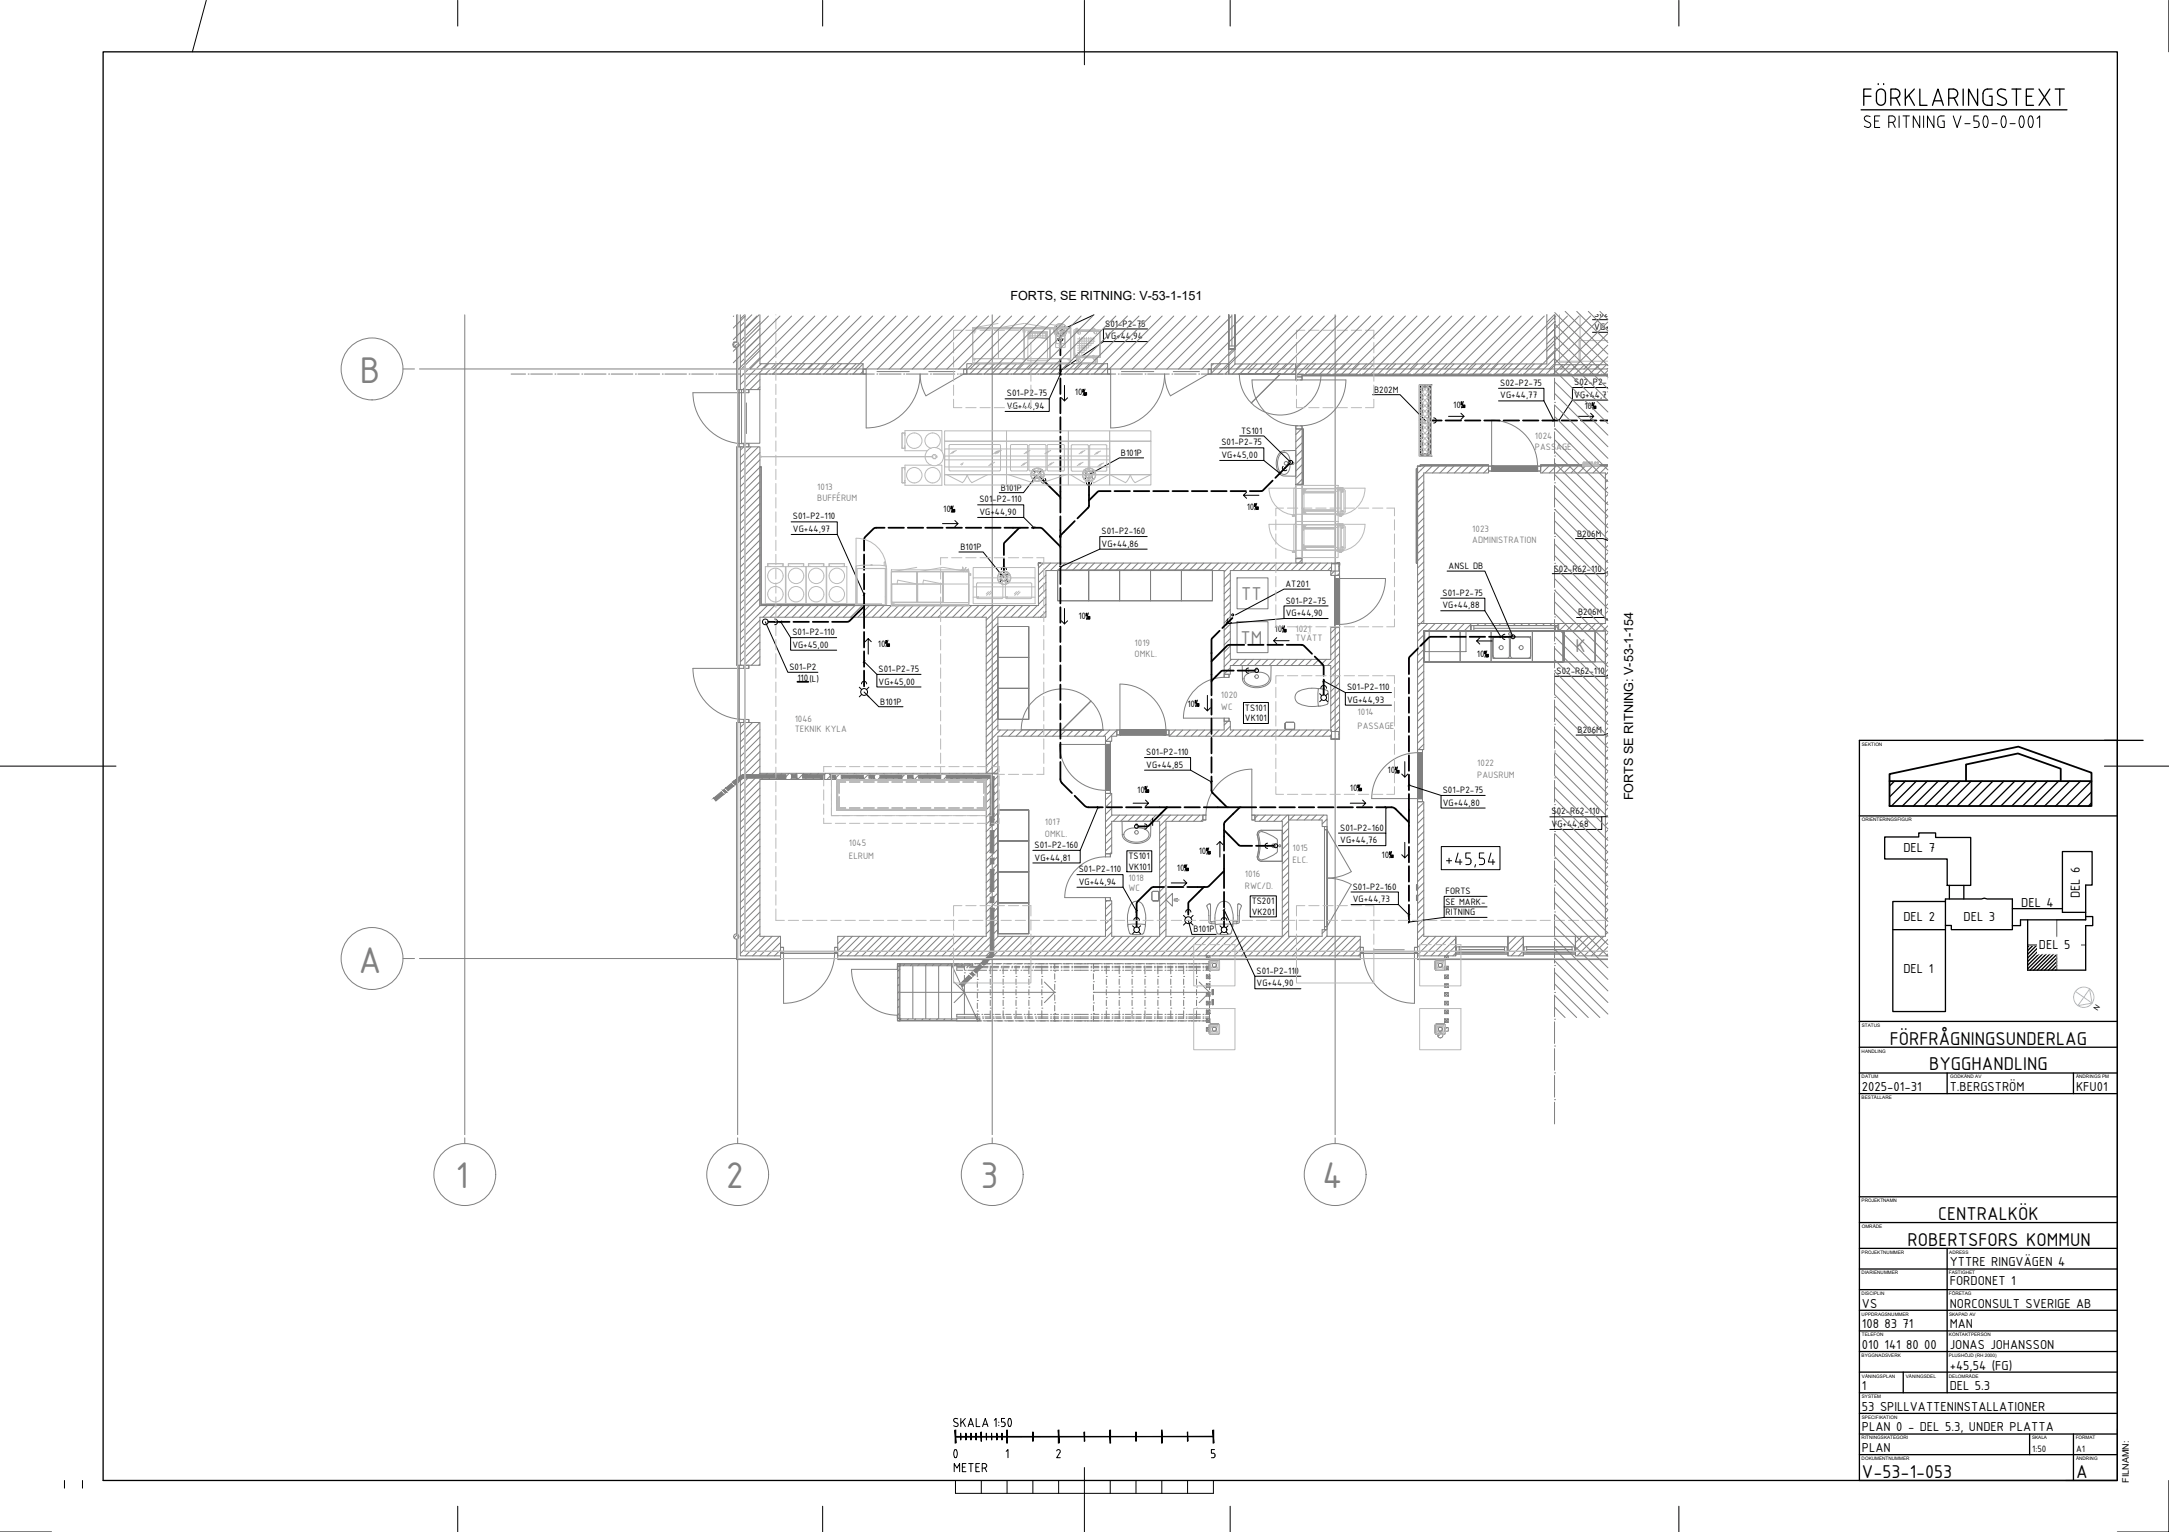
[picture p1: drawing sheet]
<svg xmlns="http://www.w3.org/2000/svg" width="841mm" height="594mm" viewBox="0 0 841 594" stroke-linecap="round" stroke-linejoin="round" font-family="sans-serif">
<defs><g id="words">
<g font-size="15.5" fill="#808080">
<text x="139.5" y="148.6">B</text>
<text x="139" y="377.2">A</text>
<text x="176.6" y="460.7">1</text>
<text x="281.5" y="460.7">2</text>
<text x="380.2" y="460.7">3</text>
<text x="512.7" y="460.7">4</text>
</g>
<text font-size="10.1" x="364.1" y="568">0</text>
<g font-size="7.8" fill="#808080">
<text x="481.3" y="232.8">TT</text>
<text x="481" y="249.8">TM</text>
<text x="611" y="252.9">K</text>
</g>
<g font-size="7.8">
<text x="732.7" y="405.1">FÖRFRÅGNINGSUNDERLAG</text>
<text x="748" y="415.1">BYGGHANDLING</text>
<text x="751.5" y="473.1">CENTRALKÖK</text>
<text x="739.7" y="483.1">ROBERTSFORS KOMMUN</text>
<text x="722" y="573.1">V-53-1-053</text>
<text x="805" y="573.1">A</text>
</g>
<text font-size="6.6" x="368.7" y="571.9">METER</text>
<g font-size="5.4">
<text x="738" y="330.5">DEL 7</text>
<text x="783.7" y="351.8">DEL 4</text>
<text x="806.5" y="348.4" transform="rotate(-90 806.5 348.4)">DEL 6</text>
<text x="738" y="357.2">DEL 2</text>
<text x="761.3" y="357.2">DEL 3</text>
<text x="790.6" y="367.8">DEL 5</text>
<text x="738" y="377.4">DEL 1</text>
<text x="722" y="423.1">2025-01-31</text>
<text x="756" y="423.1">T.BERGSTRÖM</text>
<text x="805" y="423.1">KFU01</text>
<text x="756" y="491.1">YTTRE RINGVÄGEN 4</text>
<text x="756" y="498.4">FORDONET 1</text>
<text x="722" y="507.1">VS</text>
<text x="756" y="507.1">NORCONSULT SVERIGE AB</text>
<text x="722" y="515.1">108 83 71</text>
<text x="756" y="515.1">MAN</text>
<text x="722" y="523.1">010 141 80 00</text>
<text x="756" y="523.1">JONAS JOHANSSON</text>
<text x="756" y="531.1">+45,54 (FG)</text>
<text x="722" y="539.1">1</text>
<text x="756" y="539.1">DEL 5.3</text>
<text x="722" y="547.1">53 SPILLVATTENINSTALLATIONER</text>
<text x="722" y="555.1">PLAN 0 - DEL 5.3, UNDER PLATTA</text>
<text x="722" y="563.1">PLAN</text>
</g>
<g font-size="4.9">
<text x="391.8" y="116.2">FORTS, SE RITNING: V-53-1-151</text>
<text x="633.3" y="310.4" transform="rotate(-90 633.3 310.4)">FORTS SE RITNING: V-53-1-154</text>
</g>
<g font-size="3.9">
<text x="618.2" y="123">S02-P2-160</text>
<text x="428.5" y="126.6">S01-P2-75</text>
<text x="428.5" y="131.5">VG+44,94</text>
<text x="618.2" y="127.9">VG+44,71</text>
<text x="581.7" y="149.6">S02-P2-75</text>
<text x="610.4" y="149.3">S02-P2-75</text>
<text x="390.4" y="153.7">S01-P2-75</text>
<text x="416.8" y="153.4">10</text>
<text x="532.8" y="152.3">B202M</text>
<text x="581.7" y="154.5">VG+44,77</text>
<text x="610.4" y="154.2">VG+44,77</text>
<text x="390.4" y="158.6">VG+44,94</text>
<text x="563.5" y="158.2">10</text>
<text x="614.3" y="158.6">10</text>
<text x="473.6" y="172.7">S01-P2-75</text>
<text x="481.2" y="168.3">TS101</text>
<text x="434.6" y="176.8">B101P</text>
<text x="473.6" y="177.6">VG+45,00</text>
<text x="388" y="190.3">B101P</text>
<text x="379.8" y="194.8">S01-P2-110</text>
<text x="483.4" y="197.7">10</text>
<text x="307.5" y="201.4">S01-P2-110</text>
<text x="365.7" y="198.7">10</text>
<text x="379.8" y="199.7">VG+44,90</text>
<text x="307.5" y="206.3">VG+44,97</text>
<text x="427.1" y="207.1">S01-P2-160</text>
<text x="611.5" y="208.1">B206M</text>
<text x="372.4" y="213.3">B101P</text>
<text x="427.1" y="212">VG+44,86</text>
<text x="561.7" y="220.7">ANSL DB</text>
<text x="602.4" y="221.7">S02-R62-110</text>
<text x="498.4" y="227.7">AT201</text>
<text x="559.3" y="231">S01-P2-75</text>
<text x="498.5" y="234">S01-P2-75</text>
<text x="498.5" y="238.9">VG+44,90</text>
<text x="559.3" y="235.9">VG+44,88</text>
<text x="611.9" y="238.7">B206M</text>
<text x="418.1" y="240.2">10</text>
<text x="494.2" y="245.2">10</text>
<text x="307.2" y="246.3">S01-P2-110</text>
<text x="307.2" y="251.2">VG+45,00</text>
<text x="340.4" y="250.8">10</text>
<text x="572.6" y="254.9">10</text>
<text x="306.1" y="259.9">S01-P2</text>
<text x="309.2" y="264">110(L)</text>
<text x="340.7" y="260.6">S01-P2-75</text>
<text x="603.5" y="261.5">S02-R62-110</text>
<text x="340.7" y="265.4">VG+45,00</text>
<text x="522.4" y="267.6">S01-P2-110</text>
<text x="341.3" y="273.3">B101P</text>
<text x="460.4" y="274">10</text>
<text x="482.7" y="275.7">TS101</text>
<text x="522.4" y="272.5">VG+44,93</text>
<text x="482.7" y="279.8">VK101</text>
<text x="611.7" y="284.3">B206M</text>
<text x="444.5" y="292.8">S01-P2-110</text>
<text x="444.5" y="297.7">VG+44,85</text>
<text x="538" y="299.9">10</text>
<text x="440.9" y="307.4">10</text>
<text x="523.4" y="306.8">10</text>
<text x="559.4" y="307.5">S01-P2-75</text>
<text x="559.4" y="312.4">VG+44,80</text>
<text x="601.6" y="315.8">S02-R62-110</text>
<text x="519.7" y="322.1">S01-P2-160</text>
<text x="601.6" y="320.7">VG+44,68</text>
<text x="401.2" y="328.8">S01-P2-160</text>
<text x="519.7" y="327">VG+44,76</text>
<text x="401.2" y="333.7">VG+44,81</text>
<text x="437.5" y="333.2">TS101</text>
<text x="464.8" y="331.3">10</text>
<text x="535.7" y="332.7">10</text>
<text x="418.3" y="338.2">S01-P2-110</text>
<text x="437.5" y="337.3">VK101</text>
<text x="456.3" y="337.8">10</text>
<text x="418.3" y="343.1">VG+44,94</text>
<text x="524.6" y="344.9">S01-P2-160</text>
<text x="560.5" y="346.8">FORTS</text>
<text x="485.3" y="350.7">TS201</text>
<text x="524.6" y="349.8">VG+44,73</text>
<text x="560.5" y="350.9">SE MARK-</text>
<text x="485.3" y="354.8">VK201</text>
<text x="560.5" y="355">RITNING</text>
<text x="462.7" y="361.6">B101P</text>
<text x="487.2" y="377.6">S01-P2-110</text>
<text x="487.2" y="382.5">VG+44,90</text>
<text x="788" y="563.1">1:50</text>
<text x="805" y="563.1">A1</text>
</g>
<g font-size="3.9" fill="#808080">
<text x="595.2" y="170.2">1024</text>
<text x="595.2" y="174.6">PASSAGE</text>
<text x="316.9" y="190">1013</text>
<text x="316.9" y="194.3">BUFFÉRUM</text>
<text x="570.9" y="206.4">1023</text>
<text x="570.9" y="210.6">ADMINISTRATION</text>
<text x="502.3" y="245">1021</text>
<text x="439.9" y="250.6">1019</text>
<text x="502.3" y="248.6">TVÄTT</text>
<text x="439.9" y="254.6">OMKL.</text>
<text x="473.4" y="270.8">1020</text>
<text x="473.4" y="275.4">WC</text>
<text x="308.1" y="279.9">1046</text>
<text x="526.4" y="277.4">1014</text>
<text x="308.1" y="284">TEKNIK KYLA</text>
<text x="526.4" y="282.7">PASSAGE</text>
<text x="572.8" y="297">1022</text>
<text x="572.8" y="301.9">PAUSRUM</text>
<text x="405.2" y="320">1017</text>
<text x="329.2" y="328.2">1045</text>
<text x="405.2" y="324.4">OMKL.</text>
<text x="329.2" y="333.2">ELRUM</text>
<text x="501.2" y="330.1">1015</text>
<text x="501.2" y="334.6">ELC.</text>
<text x="437.5" y="341.5">1018</text>
<text x="482.7" y="340">1016</text>
<text x="437.5" y="345.5">WC</text>
<text x="482.7" y="344.9">RWC/D.</text>
</g>
<text font-size="3.5" x="825.5" y="574.9" transform="rotate(-90 825.5 574.9)">FILNAMN:</text>
<text font-size="2.8" x="813.3" y="392" transform="rotate(-56 813.3 392)">N</text>
<g font-size="1.8">
<text x="721.9" y="289.2">SEKTION</text>
<text x="721.9" y="318.5">ORIENTERINGSFIGUR</text>
<text x="721.9" y="398.2">STATUS</text>
<text x="721.8" y="408.2">HANDLING</text>
<text x="721.8" y="418.2">DATUM</text>
<text x="756.2" y="418.2">GODKÄND AV</text>
<text x="805" y="418.2">ÄNDRINGS PM</text>
<text x="721.8" y="426.2">BESTÄLLARE</text>
<text x="721.8" y="466.2">PROJEKTNAMN</text>
<text x="721.9" y="476.2">OMRÅDE</text>
<text x="721.8" y="486.2">PROJEKTNUMMER</text>
<text x="755.8" y="486.2">ADRESS</text>
<text x="721.8" y="494.2">DIARIENUMMER</text>
<text x="755.7" y="494.2">FASTIGHET</text>
<text x="721.8" y="502.2">DISCIPLIN</text>
<text x="755.7" y="502.2">FÖRETAG</text>
<text x="721.8" y="510.2">UPPDRAGSNUMMER</text>
<text x="755.7" y="510.2">SKAPAD AV</text>
<text x="721.9" y="518.2">TELEFON</text>
<text x="755.7" y="518.2">KONTAKTPERSON</text>
<text x="721.8" y="526.2">BYGGNADSVERK</text>
<text x="755.7" y="526.2">PLUSHÖJD (RH 2000)</text>
<text x="722" y="534.2">VÅNINGSPLAN</text>
<text x="739" y="534.2">VÅNINGSDEL</text>
<text x="755.7" y="534.2">DELOMRÅDE</text>
<text x="721.9" y="542.2">SYSTEM</text>
<text x="721.9" y="550.2">SPECIFIKATION</text>
<text x="721.8" y="558.2">RITNINGSKATEGORI</text>
<text x="787.9" y="558.2">SKALA</text>
<text x="804.8" y="558.2">FORMAT</text>
<text x="721.8" y="566.2">DOKUMENTNUMMER</text>
<text x="805" y="566.2">ÄNDRING</text>
</g>
</g></defs>
<g fill="none" stroke="#808080" stroke-width=".39">
<path d="M180.2 122.1v317.9M284.5 122.5l-.2 .2M285.6 122.1v10.6l-.7-.1a1.05 1.05 0 0 0-.8 1 1.05 1.05 0 0 0 .7 1h.8v16.5h2.2M286 122.1v317.9M286.2 133l-1.4 1.4M287.1 122.1v29h7.6v-6.1h39.9v-4h-39.9v-18.9M288.7 122.1l-1.6 1.6M289 122.5l-4.7 4.7M291.5 122.1l-4.4 4.4M293.5 122.5l-9.2 9.2M294.3 122.1l-7.2 7.2M294.7 124.6l-7.6 7.6"/>
<path d="M294.7 127.4l-7.6 7.6M294.7 133.1l-7.6 7.5M294.7 135.9l-7.6 7.6M294.7 138.7l-7.6 7.6M298 122.5l-13.7 13.7M302.5 122.5l-18.2 18.2M306.9 122.5l-20.6 20.7M311.4 122.5l-20.6 20.7M315.9 122.5l-20.6 20.7M320.4 122.5l-20.6 20.7M324.9 122.5l-20.6 20.7M329.4 122.5l-20.6 20.7"/>
<path d="M333.9 122.5l-20.6 20.7M338.4 122.5l-20.6 20.7M342.9 122.5l-20.7 20.7M347.4 122.5l-20.7 20.7M351.9 122.5l-20.7 20.7M356.3 122.5l-20.6 20.7M360.8 122.5l-20.6 20.7M365.3 122.5l-20.6 20.7M369.8 122.5l-20.6 20.7M374.3 122.5l-20.6 20.7M378.8 122.5l-20.6 20.7M383.3 122.5l-20.6 20.7"/>
<path d="M384.7 122.1v317.9M387.8 122.5l-20.6 20.7M392.3 122.5l-20.7 20.7M396.7 122.5l-20.6 20.7M401.2 122.5l-20.6 20.7M405.7 122.5l-20.6 20.7M410.2 122.5l-20.6 20.7M414.7 122.5l-20.6 20.7M419.2 122.5l-20.6 20.7M423.7 122.5l-20.6 20.7M428.2 122.5l-20.6 20.7M432.7 122.5l-20.6 20.7"/>
<path d="M437.2 122.5l-20.7 20.7M441.6 122.5l-20.6 20.7M446.2 122.5l-20.7 20.7M450.6 122.5l-20.6 20.7M455.1 122.5l-20.6 20.7M459.6 122.5l-20.6 20.7M464.1 122.5l-20.6 20.7M468.6 122.5l-20.6 20.7M473.1 122.5l-20.6 20.7M476.5 122.1v22.9h26v-3.9h-23.6v-19M476.5 122.1v12.1h2.4v-12.1M476.5 122.1v13.1h2.4v-13.1"/>
<path d="M477.6 122.5l-20.7 20.7M477.7 122.1v12.1M478.9 122.1v13.4h-2.4M478.9 135.5l-2.4 2.4M478.9 138.4l-2.4 2.4M482.1 122.5l-20.7 20.7M486.6 122.5l-20.7 20.7M491 122.5l-20.6 20.7M495.5 122.5l-20.6 20.7M500 122.5l-20.6 20.7M504.5 122.5l-20.6 20.7M509 122.5l-20.6 20.7"/>
<path d="M513.5 122.5l-20.6 20.7M517.7 122.1v317.9M518 122.5l-20.6 20.7M522.5 122.5l-20.6 20.7M527 122.5l-20.7 20.7M531.5 122.5l-20.7 20.7M535.9 122.5l-20.6 20.7M540.4 122.5l-20.6 20.7M544.9 122.5l-20.6 20.7M549.4 122.5l-20.6 20.7M553.9 122.5l-20.6 20.7M558.4 122.5l-20.6 20.7"/>
<path d="M562.9 122.5l-20.6 20.7M567.4 122.5l-20.6 20.7M571.9 122.5l-20.7 20.7M576.3 122.5l-20.6 20.7M580.8 122.5l-20.6 20.7M585.3 122.5l-20.6 20.7M589.8 122.5l-20.6 20.7M594.3 122.5l-20.6 20.7M598.8 122.5l-20.6 20.7M599.8 122.1v19h-97.3v4.2h100.3l.1-23.2M599.8 122.1h.1M602.6 122.1l-2.8 2.8"/>
<path d="M602.8 135.2h.1M602.8 124.8h.1M602.8 122.1v1.7M602.8 125.8v8.4M602.8 136.2v8.4M602.8 121.2l20.7 20.6M602.8 125.7l20.7 20.6M602.8 130.2l20.7 20.6M602.8 134.7l20.7 20.6M602.8 139.2l20.7 20.6M602.9 135.9l-3.1 3.2M602.9 138.8l-6.5 6.5"/>
<path d="M602.9 133.1l-3.1 3.1M602.9 124.6l-3.1 3.2M602.9 130.3l-3.1 3.1M603.3 122.5l-20.6 20.7M606.9 120.7l16.6 16.6M607.8 122.5l-20.6 20.7M611.4 120.7l12.1 12.1M612.3 122.5l-20.6 20.7M615.9 120.7l7.6 7.6M616.8 122.5l-20.7 20.7M620.4 120.7l3.1 3.2M621.3 122.5l-20.7 20.7"/>
<path d="M623.4 124.9l-18.3 18.3M623.4 129.4l-13.8 13.8M623.4 133.9l-9.3 9.3M623.4 138.4l-4.8 4.8M156.3 143.1h4.4M162.6 143.1h460.9M198.2 145h5.6M204.8 145h.1M205.8 145h8.4M215.2 145h.1M216.2 145h8.4M225.6 145h.1"/>
<path d="M226.6 145h8.4M236 145h.1M237 145h8.4M246.4 145h.1M247.4 145h8.4M256.8 145h.1M257.8 145h8.4M267.2 145h.1M268.2 145h8.4M277.6 145h.1M278.6 145h8.4M286.6 151.1v22.2"/>
<path d="M287.5 151.1v20.8h7.1v-20.8M288 145h.1M288.5 151.3v1h1.9v-1M289 145h8.4M289.4 156.2v11.9M290.4 152.3v-1.2h-1.9v1.2h-19.8a19.8 19.8 0 0 0 19.8 19.8M294.7 147.2l-3.9 3.9M294.7 150l-1.1 1.1M295.2 141l-8.1 8.1M298 141l-10 10.1M298.4 145h.1M299.4 145h8.4"/>
<path d="M300.8 141l-4 4M303.6 141l-4 4M306.5 141l-4 4M308.8 145h.1M309.3 141l-4 4M309.8 145h8.4M312.1 141l-4 4M315 141l-4 4M317.8 141l-4 4M319.2 145h.1M320.2 145h8.4M320.6 141l-4 4"/>
<path d="M323.4 141l-4 4M326.3 141l-4 4M329.1 141l-4 4M329.6 145h.1M330.6 145h8.4M331.9 141l-4 4M334.6 141.2l-3.8 3.8M334.6 144l-1 1M334.9 143.1h1v1.9h-1M335.9 143.1h-1.3v1.9h1.3v20.9a20.9 20.9 0 0 0 20.9-20.9 16.9 16.9 0 0 0 2.2 8.5l14.7-8.5M340 145h.1M340 144.1h12.6"/>
<path d="M341 145h8.4M350.4 145h.1M351.4 145h8.4M360.1 144.1h10.2M360.8 145h.1M361.8 145h8.4M371.2 145h.1M372.2 145h8.4M373.7 143.1h1.2v1.9h-1.2M374.6 143.1h-.9v1.9M374.9 141h54.6v4h-54.6zM377.2 141l-2.3 2.4"/>
<path d="M380 141l-4 4M381.6 145h.1M382.6 145h8.4M382.8 141l-4 4M385.7 141l-4 4M388.5 141l-4 4M391.3 141l-4 4M392 145h.1M394.2 141l-4 4M397 141l-4 4h8.4M399.8 141l-4 4M402.4 145h.1"/>
<path d="M402.7 141l-4 4M403.4 145h8.4M405.5 141l-4 4M408.3 141l-4 4M411.1 141l-4 4M412.8 145h.1M413.8 145h8.4M414 141l-4 4M416.8 141l-4 4M419.6 141l-4 4M422.4 141l-4 4M423.2 145h.1"/>
<path d="M424.2 145h8.4M425.3 141l-4 4M428.1 141l-4 4M429.5 142.5l-2.6 2.5M429.7 145h1v20.9a20.9 20.9 0 0 0 20.9-20.9 16.9 16.9 0 0 0 2.2 8.5l14.7-8.5M429.7 143.1h1v1.9h-1.2v-1.9h1.2M433.6 145h.1M434.6 145h8.4M434.8 144.1h12.6M444 145h.1M445 145h8.4M454.4 145h.1"/>
<path d="M454.9 144.1h10.2M455.4 145h8.4M464.8 145h.1M465.8 145h8.4M468.5 143.1h1.2v1.9h-1.2M469.5 143.1h-1v1.9M469.7 141h6.8v4h-6.8zM470.5 141l-.8 .9M473.4 141l-3.7 3.8M475.2 145h.1M476.2 141l-4 4M476.2 145h20.3"/>
<path d="M478.9 141.1l-3.9 3.9M480.4 145.1h.1M480.5 145h16h-16M480.5 145.1h15.9h-15.9M480.5 145h15.9h-15.9M480.5 145h15.9zM480.5 145.1h22M480.6 145.1a15.8 15.8 0 0 0 15.7 15.8 15.8 15.8 0 0 0 15.9-15.6M481.8 141.1l-4 3.9M484.6 141.1l-3.9 3.9M485.6 145h.1M487.4 141.1l-3.9 3.9"/>
<path d="M490.2 141.1l-3.9 3.9M493.1 141.1l-3.9 3.9M495.9 141.1l-3.9 3.9M496 145h.1M496.3 145.1l-11.1 11.2 11.2-11.2M496.5 145.1h-16.1h16.1M496.5 145h-16.1l16.1 .1M496.5 145v.1M497 145h8.4M498.7 141.1l-3.9 3.9M501.6 141.1l-4 3.9M502.5 145.3h2.4v.8h-2.4z"/>
<path d="M502.5 146.3v1h2.4v-1M502.5 147.3v-1.2h2.4v1.2M503.3 147.3h-17.8a17.8 17.8 0 0 0 17.8 17.8M504.1 147.3h17.8a17.8 17.8 0 0 1-17.8 17.8M504.4 141.1l-3.9 3.9M506.4 145h.1M507.2 141.1l-4.7 4.8M507.4 145h8.4M510.1 141.1l-4.2 4.2M512.9 141.1l-4.2 4.2M515.7 141.1l-4.1 4.2M516.8 145h.1"/>
<path d="M517.8 145h8.4M518.5 141.1l-4.1 4.2M521.4 141.1l-4.2 4.2M524.2 141.1l-4.2 4.2M527 141.1l-4.1 4.2M527.2 145h.1M528.2 145h8.4M529.8 141.1l-4.1 4.2M532.7 141.1l-4.2 4.2M535.5 141.1l-4.2 4.2M537.6 145h.1M538.3 141.1l-4.1 4.2"/>
<path d="M538.6 145h8.4M541.2 141.1l-4.2 4.2M544 141.1l-4.2 4.2M546.8 141.1l-4.1 4.2M548 145h.1M549 145h8.4M549.7 141.1l-4.2 4.2M550.4 149.3h.1M550.8 152.4v2M550.8 155.4v2M550.8 158.4v2M551 152.5v2"/>
<path d="M551 155.5v2M551 158.5v2M551.2 150h.1M551.2 150.1h.5v2M551.4 150v2.1M551.4 153v2.1M551.4 156.1v1.9M551.4 159.1v2M551.7 153v2.1M551.7 156.1v1.9M551.7 159.1v2M552.2 149.7h-1.4v1.7"/>
<path d="M552.2 149.9h-1.2v1.6M552.5 141.1l-4.2 4.2M553.1 149.7h1.5l-.1 2.4M553.1 149.9h1.2M553.7 153v2.1M553.7 156.1v1.9M553.7 159.1v2M553.9 150v2.1M553.9 153v2.1M553.9 156.1v1.9M553.9 159.1v2M554.1 150.1h.1"/>
<path d="M554.1 150.1h-.4v2M554.2 150h.1M554.3 149.9v2.2M554.3 153v2.1M554.3 156.1v1.9M554.3 159.1v2M554.4 149.9h-.1M554.5 153v2.1M554.5 156.1v1.9M554.5 159.1v2M555 149.3h.1M555.3 141.1l-4.2 4.2"/>
<path d="M558.1 141.1l-4.1 4.2M558.4 145h.1M559.4 145h8.4M561 141.1l-4.2 4.2M563.8 141.1l-4.2 4.2M566.6 141.1l-4.1 4.2M568.8 145h.1M569.4 141.1l-4.1 4.2M569.8 145h8.4M572.3 141.1l-4.2 4.2M575.1 141.1l-4.2 4.2M577.9 141.1l-4.1 4.2"/>
<path d="M579.2 145h.1M580.2 145h8.4M580.8 141.1l-4.2 4.2M583.6 141.1l-4.2 4.2M586.4 141.1l-4.1 4.2M589.3 141.1l-4.2 4.2M589.6 145h.1M590.6 145h8.4M592.1 141.1l-4.2 4.2M594.9 141.1l-4.2 4.2M597.7 141.1l-4.1 4.2M600 145h.1"/>
<path d="M601 145h8.4M602.8 156h.1M602.8 145.6h.1M602.8 146.6v8.4M602.8 157v8.4M602.8 143.7l20.7 20.6M602.8 148.1l20.7 20.7M602.8 152.6l20.7 20.6M602.8 157.1l20.7 20.6M603.1 141.4l-3.9 3.9M605.9 141.4l-3.8 3.9M608.8 141.4l-3.9 3.9"/>
<path d="M610.4 145h.1M611.4 145h8.4M611.6 141.4l-3.9 3.9M614.4 141.4l-3.8 3.9M617.2 141.4l-3.8 3.9M620.1 141.4l-3.9 3.9M620.8 145h.1M621.8 145h1.7M622.9 141.4l-3.9 3.9M623.4 142.8l-.3 .4M623.5 145.7h-118.6h118.6M623.5 141.4h-20.7v3.9h20.7"/>
<path d="M623.5 143.7l-1.6 1.6M287.1 173.3h7.6v61.5h108v-16.5h113.6v2.9h-39.2v34.5h38.9v-12.4h3.4v43.4h-3.4v-1.2h-62.7v-2.4h21.4v-3.4h2.4v3.4h39.2v3.3h2.8v-2.8h-3.1v-25.5h-38.9v3.4h-2.4v-40.3h-69.1v18.1h-18.7v43.8h46.1v2.4h-1.9v2h-2.5v-2h-41.7v14.4h-4.5v-60.6h-87.7v18.7h-7.6zM287.8 173.3h-2.2v84.7h2.2M288.4 173.3l-1.3 1.3M288.5 172.1h1.9v1M288.5 172.1v1.2h1.9v-1.2M288.5 172.1v1M291.2 173.3l-4.1 4.1M294 173.3l-6.9 6.9M294.7 175.5l-7.6 7.6M294.7 178.3l-7.6 7.6M496.1 175.7l1.6-.9 4.8-.1v10l-4.9-.1-1-.5-.7-.8-.8-1.7-.2-2.2 .3-2z"/>
<path d="M496.5 176.1a2.11 2.11 0 0 1 2.4-.4 2.11 2.11 0 0 1 1.2 2.1v3.6l-.4 1.2-.6 .9a2.08 2.08 0 0 1-3.4-1.6l-.3-3 .4-1.6zM502.5 166.3h2.4v21.5h-2.4zM502.5 165.1h2.4v1.1M502.5 165.1v1.2h2.4v-1.2M502.5 165.1v1.1M504.5 166.3h.5M504.6 166.3l-2.1 2.2M504.8 166.3h.5h-.5M504.9 171.8l-2.4 2.4M504.9 168.9l-2.4 2.4M504.9 174.6l-2.4 2.4M504.9 177.4l-2.4 2.4"/>
<path d="M505.3 166.3v21.5v-21.5M550.4 163.1h.1M550.4 176.9h.1M550.8 163.1h.4M550.8 161.4v3.4M550.8 165.7v2.1M550.8 168.8v1.9M550.8 171.8v2M550.8 174.7v1.7M550.8 176.4v.1M550.8 176.4h1.4M551 163.1h.1"/>
<path d="M551 161.5v3.1M551 165.6v2.1M551 168.6v2.1M551 171.7v1.9M551 174.7v1.5h1.2M551.2 176.1h.1M551.2 163.1h.1M551.4 162v2.1M551.4 165.1v2M551.4 168.1v1.9M551.4 171.1v2M551.4 174v2.1"/>
<path d="M551.7 162v2.1M551.7 165.1v2M551.7 168.1v1.9M551.7 171.1v2M551.7 174v2h-.5M552.7 163.1h.1M553.1 176.4h1.4M553.1 176.2h1.2M553.7 162v2.1M553.7 165.1v2M553.7 168.1v1.9M553.7 171.1v2"/>
<path d="M553.7 174v2M553.9 162v2.1M553.9 165.1v2M553.9 168.1v1.9M553.9 171.1v2M553.9 174v2.1M554.1 176h.1M554.2 176.1h.1M554.3 176.2h.1M554.3 162v2.1M554.3 165.1v2M554.3 168.1v1.9"/>
<path d="M554.3 171.1v2M554.3 174v2.2M554.5 176.4l.1 .1M554.5 162v2.1M554.5 165.1v2M554.5 168.1v1.9M554.5 171.1v2M554.5 174v2.4M555 176.9h.1M602.8 176.8h.1M602.8 166.4h.1M602.8 167.4v8.4"/>
<path d="M602.8 177.8v8.4M602.8 161.6l20.7 20.6M602.8 166.1l20.7 20.6M602.8 170.6l20.7 20.6M602.8 175.1l20.7 20.6M602.8 179.6l20.7 20.6M294.7 181.1h.4h-.4M294.7 181.2l-7.6 7.5M294.7 184l-7.6 7.6M294.7 186.8l-7.6 7.6M294.7 189.6l-7.6 7.6M294.7 192.5l-7.6 7.5"/>
<path d="M294.7 195.3l-7.6 7.6M294.7 198.1l-7.6 7.6M294.7 181.1v53.7M294.7 181.1h.2M295.1 181.1v53.2h46.8M502.5 187.8h2.4v28.8h-2.4zM504.5 187.8h.5M504.8 187.8h.5h-.5M504.9 180.2l-2.4 2.5M504.9 183.1l-2.4 2.4M504.9 185.9l-1.9 1.9M549.4 181.8h.3h-.5h.5v36.5"/>
<path d="M549.6 180.7l1.1 .1h-1l-.1 1zM549.6 180.7v.1M549.7 180.8h27.5v2.6h-25.1v58.4h-2.4zM550.7 180.8v-.5v.5M550.7 180.3h26.5h-26.5M550.7 180.6v.2M552.1 186.8l-2.4 2.4M552.1 192.4l-2.4 2.5M552.1 184l-2.4 2.4M552.1 189.6l-2.4 2.4M552.1 195.3l-2.4 2.4M552.1 198.1l-2.4 2.4"/>
<path d="M552.4 180.8l-2.7 2.7M555.3 180.8l-2.7 2.6M558.1 180.8l-2.6 2.6M560.9 180.8l-2.6 2.6M563.8 180.8l-2.7 2.6M566.6 180.8l-2.7 2.6M569.4 180.8l-2.6 2.6M572.2 180.8l-2.6 2.6M575.1 180.8l-2.7 2.6M577.2 180.8v-.5v.5M577.2 181.5l-1.9 1.9M577.2 180.6v.5"/>
<path d="M577.4 180.8h1v1.9h-1M578.4 180.8v-17.8a17.8 17.8 0 0 1 17.8 17.7l1.2 .1v1.9h-1.2M578.4 180.8v1.9h17.8h-17.8zM578.4 180.8h17.8h-17.8M578.4 180.8h-1.2v1.9h1.2M581.9 181.7h10.7M596.2 182.7v-1.9v1.9M597.2 180.8h-1v1.9h1M597.4 180.8v-.5v.5M597.4 180.3h26.1h-26.1M597.4 180.6v.5l.3-.3M600.5 180.8l-2.6 2.6"/>
<path d="M602.8 197.6h.1M602.8 187.2h.1M602.8 188.2v8.4M602.8 198.6v8.4M602.8 184.1l20.7 20.6M602.8 188.5l20.7 20.7M602.8 193l20.7 20.6M602.8 197.5l20.7 20.6M603.4 180.8l-2.7 2.6M606.2 180.8l-2.7 2.6M609 180.8l-2.6 2.6M611.8 180.8l-2.6 2.6"/>
<path d="M614.7 180.8l-2.7 2.6M617.5 180.8l-2.6 2.6M620.3 180.8l-2.6 2.6M623.2 180.8l-2.7 2.6M623.5 180.8h-26.1v2.6h25.1v58.4h-72.8v48.9h2.4v-46h70.4M623.5 191.8l-1 .9M623.5 183.3l-1 .9M623.5 186.1l-1 1M623.5 188.9l-1 1M623.5 194.6l-1 1M623.5 197.4l-1 1M294.7 200.9l-7.6 7.6"/>
<path d="M294.7 203.8l-7.6 7.6M294.7 206.6l-7.6 7.6M294.7 209.4l-7.6 7.6M294.7 212.3l-7.6 7.6M294.7 215.1l-7.6 7.6M294.7 217.9l-7.6 7.6M402.5 218.2h1.1l-.9 .1v1zM404.5 218.3l-1.8 1.9M407.4 218.3l-4.7 4.7M410.2 218.3l-2.9 2.9M413 218.3l-2.9 2.9v11.8h12v-12h-12v12h12v-11.8v11.8h12v-12h-12v12h12v-11.8v11.8h12v-12h-12v12h12v-11.8v11.8h12v-12h-12v12h12v-11.8v11.8h12v-12h-12v12h12v-11.8M415.9 218.3l-2.9 2.9"/>
<path d="M418.7 218.3l-2.9 2.9M421.5 218.3l-2.9 2.9M424.3 218.3l-2.9 2.9M427.2 218.3l-2.9 2.9M430 218.3l-2.9 2.9M432.8 218.3l-2.9 2.9M435.7 218.3l-2.9 2.9M438.5 218.3l-2.9 2.9M441.3 218.3l-2.9 2.9M444.1 218.3l-2.9 2.9M447 218.3l-2.9 2.9M449.8 218.3l-2.9 2.9"/>
<path d="M452.6 218.3l-2.9 2.9M455.5 218.3l-2.9 2.9M458.3 218.3l-2.9 2.9M461.1 218.3l-2.9 2.9M464 218.3l-3 2.9M466.8 218.3l-2.9 2.9M469.6 218.3l-2.9 2.9M472.4 218.3l-2.9 2.9M475.3 218.3l-2.9 2.9M478.1 218.3l-3.4 3.5M480.9 218.3l-2.9 2.9M483.7 218.3l-2.9 2.9"/>
<path d="M486.6 218.3l-2.9 2.9M489.4 218.3l-2.9 2.9M492.2 218.3l-2.9 2.9M495 218.3l-2.9 2.9M497.9 218.3l-2.9 2.9M500.7 218.3l-2.9 2.9M502.5 216.6h2.4v1.7h-2.4zM504.9 217l-4.3 4.2M506.4 218.3l-2.9 2.9M509.2 218.3l-2.9 2.9M512 218.3l-2.9 2.9M514.9 218.3l-2.9 2.9"/>
<path d="M516.3 218.3h3.1v4.8h-3.4v-1.9l3.1 .2v-2.8h-2.8zM516.3 219.7l-1.5 1.5M517.7 218.3l-.3 .3M518.4 218.2h1.1v1l-.1-.9zM519.4 219.4l-.3 .3M549.2 218.3v-36.5v36.5M549.4 218.3h.3M549.7 218.3h-.5h.5M552.1 200.9l-2.4 2.4M552.1 209.4l-2.4 2.4M552.1 215.1l-2.4 2.4M552.1 203.8l-2.4 2.4"/>
<path d="M552.1 206.6l-2.4 2.4M552.1 212.3l-2.4 2.3M552.1 217.9l-2.4 2.4M602.8 218.4h.1M602.8 208h.1M602.8 209v8.4M602.8 219.4v8.4M602.8 202l20.7 20.6M602.8 206.5l20.7 20.6M602.8 211l20.7 20.6M602.8 215.5l20.7 20.6M602.8 220l20.7 20.6"/>
<path d="M623.5 205.9l-1 1M623.5 214.4l-1 1M623.5 200.2l-1 1M623.5 203.1l-1 1M623.5 208.7l-1 1M623.5 211.6l-1 .9M623.5 217.2l-1 1M294.7 220.7l-7.6 7.6M294.7 223.6l-7.6 7.6M294.7 226.4l-7.6 7.6M294.7 229.2l-7.6 7.6M294.7 232.1l-7.6 7.5"/>
<path d="M294.7 234.8l-7.6 7.7M297.5 234.8l-10.4 10.5M300.4 234.8l-4.6 4.5M303.2 234.8l-4.5 4.5M306 234.8l-4.5 4.5M308.9 234.8l-4.6 4.5M311.7 234.8l-4.5 4.5M314.5 234.8l-4.5 4.5M317.4 234.8l-4.6 4.5M320.2 234.8l-4.5 4.5M323 234.8l-4.5 4.5M325.8 234.8l-4.5 4.5"/>
<path d="M328.7 234.8l-4.6 4.5M331.5 234.8l-4.5 4.5M334.3 234.8l-4.5 4.5M337.1 234.8l-4.5 4.5M340 234.8l-4.6 4.5M341.9 234.8v-.5v.5M341.9 234.6v.2M342.8 234.8l-4.5 4.5M345.6 234.8l-4.5 4.5M348.5 234.8l-4.6 4.5M351.3 234.8l-4.5 4.5M354.1 234.8l-4.5 4.5"/>
<path d="M357 234.8l-4.6 4.5M359.8 234.8l-4.5 4.5M362.6 234.8l-4.5 4.5M365.4 234.8l-4.5 4.5M368.3 234.8l-4.6 4.5M371.1 234.8l-4.5 4.5M373.9 234.8l-4.5 4.5M376.7 234.8l-4.5 4.5M379.6 234.8l-4.5 4.5M382.4 234.8l-4.5 4.5M385.2 234.8l-4.5 4.5M388.1 234.8l-5.7 5.7"/>
<path d="M390.9 234.8l-8.5 8.5M393.7 234.8l-4.5 4.5M396.5 234.8l-4.5 4.5M399.4 234.8l-4.5 4.5M402.2 234.8l-4.5 4.5M405.6 223l-2.9 2.9M405.6 228.6l-2.9 2.9M405.6 231.5l-2.9 2.9M405.6 237.1l-2.3 2.2M405.6 225.8l-2.9 2.9M405.6 234.3l-5.1 5M477.1 222.2l-2.4 2.4"/>
<path d="M477.1 227.9l-2.4 2.3M477.1 230.7l-2.4 2.4M477.1 236.3l-2.4 2.4M477.1 225l-2.4 2.4M477.1 233.5l-2.4 2.4M477.1 239.2l-2.4 2.4M479.7 224.1h12v12h-12zM517.4 221.4l-1.4 1.5M517.5 224.3v17.8v-17.8h1.9zM517.5 223.3v1h1.9v-1M517.5 224.3v-1.2h1.9v1.2M519.4 224.3h17.8a17.8 17.8 0 0 1-17.8 17.8v1.2h-1.9v-1.2"/>
<path d="M519.4 224.3v17.8v-17.8M519.4 222.3l-.9 .8M552.1 223.6l-2.4 2.4M552.1 232l-2.4 2.5M552.1 237.7l-2.4 2.4M552.1 220.7l-2.4 2.4M552.1 226.4l-2.4 2.4M552.1 229.2l-2.4 2.4M552.1 234.9l-2.4 2.4M602.8 239.2h.1M602.8 228.8h.1M602.8 229.8v8.4"/>
<path d="M602.8 224.5l20.7 20.6M602.8 229l20.7 20.6M602.8 233.4l20.7 20.7M602.8 237.9l20.7 20.6M623.5 228.5l-1 1M623.5 237l-1 1M623.5 220l-1 1M623.5 222.9l-1 1M623.5 225.7l-1 1M623.5 231.3l-1 1M623.5 234.2l-1 1M623.5 239.8l-1 1"/>
<path d="M286.6 258v22.2M288.5 258.2v1h-19.8a19.8 19.8 0 0 0 19.8 19.8M290.4 258.2v1h-1.9v-1.2h1.9v1.2M294.7 240.6l-7.6 7.5M294.7 243.4l-7.6 7.5M294.7 246.2l-7.6 7.6M294.7 249l-7.6 7.6M294.7 251.9l-6.2 6.1M294.7 254.7l-3.3 3.3M294.7 257.5l-.5 .5M386.9 254.9h12v12h-12v-12h12v12h-12zM386.9 242.9h12v12h-12v-12h12v12h-12z"/>
<path d="M386.9 250.1l-4.5 4.5M386.9 258.6l-4.5 4.5M386.9 244.4l-4.5 4.6M386.9 252.9l-4.5 4.6M386.9 241.6l-4.5 4.5M386.9 247.3l-4.5 4.5M386.9 255.8l-4.5 4.5M477.1 242l-2.4 2.4M477.1 244.8l-2.4 2.4M477.1 250.5l-2.4 2.4M477.1 253.3l-2.4 2.4M477.1 259l-2.4 2.4"/>
<path d="M477.1 247.6l-2.4 2.5M477.5 255.7l-2.8 2.8M479.7 241.1h12v12h-12zM480.3 255.7l-2.4 2.4M481.7 258.1h11.2l-.1 5.3-.4 1-1.7 1.5-2.1 .7h-2.7l-2.5-.9-1-.8-.6-1.2zM483.2 255.7l-2.4 2.4M486 255.7l-2.4 2.4M488.8 255.7l-2.4 2.4M491.7 255.7l-2.5 2.4M494.5 255.7l-2.4 2.4M497.3 255.7l-2.4 2.4M500.1 255.7l-2.4 2.4"/>
<path d="M503 255.7l-2.4 2.4M505.8 255.7l-2.4 2.4M508.6 255.7l-2.4 2.4M511.5 255.7l-2.4 2.4M514.3 255.7l-2.4 2.4M517.5 242.1h1.9h-1.9M517.5 243.1v-1h1.9v1M518.1 243.3l-2.1 2.2M519.4 247.7l-3.4 3.4M519.4 250.6l-3.4 3.4M519.4 253.4l-4.7 4.7M519.4 256.2l-3.4 3.4"/>
<path d="M519.4 259.1l-3.4 3.4M519.4 244.9l-3.4 3.4M552.1 244.7v12h54.1v-12v12h-54.1v-12h54.1v12h-54.1v-12h54.1zM552.1 240.5l-2.4 2.4M552.1 246.2l-2.4 2.4M552.1 254.7l-2.4 2.4M552.1 249l-2.4 2.4M552.1 251.9l-2.4 2.3M552.1 257.5l-2.4 2.4M552.4 244.7h16v8h-16zM553.6 241.8l-3.9 4M554.2 244.7h12v12h-12z"/>
<path d="M556.5 241.8l-2.9 2.9M559.3 241.8l-2.9 2.9M562.1 241.8l-2.9 2.9M565 241.8l-2.9 2.9M566.2 244.7h12v12h-12zM567.8 241.8l-2.9 2.9M570.2 241.8v2.9M570.5 242.6h33.6v2.1h-33.6zM570.6 241.8l-2.9 2.9M571.5 242.6h31.6v2.1h-31.6zM571.5 243.6h31.6M573.4 241.8l-.8 .8"/>
<path d="M576.3 241.8l-.8 .8M578.2 244.7h16v12h-16zM578.8 247h14.7v8.3h-14.7zM579.1 241.8l-.8 .8M579.9 255.3h12.6M579.9 255.3l-.7-.3-.3-.7v-6.3a1.01 1.01 0 0 1 1-1h12.6a1.01 1.01 0 0 1 1 1v6.3a.97 .97 0 0 1-1 1M579.9 246.9l-.6 .2-.5 .9v6.3l.5 .8 .6 .2M581.9 241.8l-.8 .8M584.3 247a1.01 1.01 0 0 1 1 1v6.3a.97 .97 0 0 1-1 1M584.8 241.8l-.8 .8M586.7 247a1.01 1.01 0 0 0-1 1v6.3l.3 .7 .7 .3M587.6 241.8l-.8 .8"/>
<path d="M590.4 241.8l-.8 .8M592.5 246.9l.6 .2 .4 .9M593.2 241.8l-.8 .8M593.5 254.3l-.2 .6-.8 .4M594.2 244.7h12v12h-12v-12h12v12h-12M596.1 241.8l-.8 .8M598.9 241.8l-.8 .8M601.7 241.8l-.8 .8M602.8 249.6h.1M602.8 240.2v8.4M602.8 250.6v8.4M602.8 255.9l20.7 20.7-1 1"/>
<path d="M602.8 242.4l20.7 20.6M602.8 246.9l20.7 20.6M602.8 251.4l20.7 20.6M604.4 241.8v2.9M604.6 241.8l-.8 .8M606.2 255.5v-10.8h-54.1v12h42.1M606.2 244.7h.3v12h-.3zM606.5 244.7h12v12h-12zM606.5 244.7v12h12v-12h4M607.4 241.8l-2.9 2.9M610.2 241.8l-2.9 2.9M613.1 241.8l-2.9 2.9"/>
<path d="M615.9 241.8l-2.9 2.9M618.5 244.7v12h4v-12M618.7 241.8l-2.9 2.9M621.5 241.8l-2.9 2.9M622.5 244.7v118.4h-11.6v7.6h12.6M623.5 251.2l-1 .9M623.5 259.6l-1 1M623.5 242.7l-2 2M623.5 245.5l-1 1M623.5 248.3l-1 1M623.5 254l-1 1M623.5 256.8l-1 1"/>
<path d="M288.5 279h1.9v1M288.5 279v1.2h1.9v-1.2M288.5 279v1M386.9 266.9h12v12h-12v-12h12v12h-12zM386.9 272.7l-4.5 4.6M386.9 267.1l-4.5 4.5M386.9 261.4l-4.5 4.6M386.9 275.6l-4.5 4.5M386.9 264.3l-4.5 4.5M386.9 269.9l-4.5 4.5M386.9 278.4l-4.5 4.5M400.6 271.8a15.8 15.8 0 0 1 17.3-3.4 15.8 15.8 0 0 1 9.7 14.6h-31.6a15.8 15.8 0 0 1 4.6-11.2z"/>
<path d="M474.7 279.5v-1h1.9v1M474.7 261.7v1h1.9v-1M476.1 279.7l-1.4 1.5M476.6 262.7v-1.2h-1.9v1.2a15.8 15.8 0 0 0-15.8 15.8h15.8v1.2h1.9v-1.2M483.1 261.7l2.4-1 3.9 .1 2.1 1 .5 .8 .1 .9-.6 1.2-1.3 .9-2.7 .6-1.9-.2-1.6-.6-1.4-1.2-.2-1.5zM511.3 267l-1.6-.1a9.4 9.4 0 0 0-7.2 2.1 2.93 2.93 0 0 0 2.5 4.4l2.9 .6 3.5-.2-.2-.2M511.3 267.1l-.3 2.5 .2 4M511.4 267l3.1 .7M514.5 267.7a6.1 6.1 0 0 1 0 5.5l-3.1 .6M519.4 264.7l-3.4 3.4M519.4 270.4l-3.4 3.4M519.4 273.2l-3.4 3.4"/>
<path d="M519.4 278.8l-3.4 3.5M519.4 261.9l-3.4 3.4M519.4 267.5l-3.4 3.4M519.4 276l-3.4 3.4M552.1 260.3l-2.4 2.4M552.1 268.8l-2.4 2.4M552.1 277.3l-2.4 2.4M552.1 263.2l-2.4 2.3M552.1 266l-2.4 2.4M552.1 271.6l-2.4 2.4M552.1 274.5l-2.4 2.4M602.8 270.4h.1"/>
<path d="M602.8 260h.1M602.8 261v8.4M602.8 271.4v8.4M602.8 260.4l20.7 20.6M602.8 264.9l20.7 20.6M602.8 269.4l20.7 20.6M602.8 273.8l20.7 20.7M602.8 278.3l20.7 20.7M623.5 273.8l-1 1M623.5 262.5l-1 1M623.5 265.3l-1 1M623.5 268.1l-1 1"/>
<path d="M623.5 270.9l-1 1M623.5 279.4l-1 1M287.8 280.2h-2.2v21.8M288.9 280.2l-1.8 1.9M291.8 280.2l-4.7 4.7M294.6 280.2l-7.5 7.5M294.7 299.9v-19.7h-7.6v20.6M294.7 299.9h87.7l-.5 .5M294.7 283l-7.6 7.5M294.7 285.8l-7.6 7.6M294.7 288.6l-7.6 7.6M294.7 291.5l-7.6 7.5"/>
<path d="M294.7 294.3l-6.1 6.1M294.7 297.1l-3.3 3.3M294.7 299.9l-.5 .5M294.7 299.9h.1M297.5 299.9l-.5 .5M300.4 299.9l-.5 .5M303.2 299.9l-.5 .5M306 299.9l-1.2 1.3M308.9 299.9l-.5 .5M311.7 299.9l-2.4 2.4M314.5 299.9l-.5 .5M317.3 299.9l-.5 .5"/>
<path d="M320.2 299.9l-.5 .5M323 299.9l-.5 .5M325.8 299.9l-1.8 1.8M328.7 299.9l-.6 .5M331.5 299.9l-.5 .5M334.3 299.9l-.5 .5M337.1 299.9l-2.3 2.4M340 299.9l-1 .9M342.8 299.9l-.5 .5M345.6 299.9l-.5 .5M348.4 299.9l-.4 .5M351.3 299.9l-1.5 1.5"/>
<path d="M354.1 299.9l-.5 .5M356.9 299.9l-.5 .5M359.8 299.9l-.5 .5M362.6 299.9l-.5 .5M365.4 299.9l-.6 .7M368.3 299.9l-.6 .5M371.1 299.9l-.5 .5M373.9 299.9l-.5 .5M376.7 299.9l-.5 .5M379.6 299.9l-.5 .5M382.4 299.9h.1M382.4 299.9h4.5v63.2h41.7v-13.8h2.5v13.8h18.5v-44.6h-18.5v12.6h-2.5v-23.4h2.5v8.4h35.3v2.4h-14.3v44.6"/>
<path d="M386.9 281.2l-4.5 4.5M386.9 289.7l-4.5 4.5M386.9 286.9l-4.5 4.5M386.9 292.5l-4.5 4.5M386.9 295.4l-4.5 4.5M386.9 298.2l-2.2 2.3M387.9 283.1l-5.5 5.5M390.7 283.1l-2.4 2.4M393.6 283.1l-2.5 2.4M396.4 283.1l-2.4 2.4M399.2 283.1l-2.4 2.4M402 283.1l-2.4 2.4"/>
<path d="M404.9 283.1l-2.4 2.4M407.7 283.1l-2.4 2.4M410.5 283.1l-2.4 2.4M410.8 288.7h17.8v-1.2h2v1.2M410.9 288.7a17.8 17.8 0 0 0 17.8 17.8M411.7 283h16h-16M411.7 283l16 .1zM411.8 283.1h15.9zM411.8 283l11.2-11.2-11.1 11.2M413.3 283.1l-2.3 2.4M416.2 283.1l-2.4 2.4M419 283.1l-2.4 2.4"/>
<path d="M421.8 283.1l-2.4 2.4M424.6 283.1l-2.3 2.4M427.5 283.1l-2.4 2.4M427.7 283h-15.9h15.9M427.7 283.1h-15.9h15.9M427.7 283.1h-16h16M427.7 283h.1M428.6 288.7h2v17.8v-17.8zM428.6 287.7v1h2v-1M430.3 283.1l-2.4 2.4M433 283.2l-4.3 4.3M433.3 283.1h1v1.9h-1"/>
<path d="M434.3 283.1v-17.8a17.8 17.8 0 0 1 17.8 17.8h1.2v1.9h-1.2M434.3 283.1v1.9h17.8h-17.8zM434.3 283.1h17.8h-17.8M434.3 283.1h-1.3v1.9h1.3M452.1 285v-1.9v1.9M453.1 283.1h-1v1.9h1M455.8 283.1l-2.4 2.4M458.6 283.1l-2.4 2.4M461.4 283.1l-2.4 2.4M464.2 283.1l-2.3 2.4M467.1 283.1l-2.4 2.4M469.9 283.1l-2.4 2.4"/>
<path d="M472.7 283.1l-2.4 2.4M477.1 281.6l-3.9 3.9M478.4 283.1l-2.4 2.4M481.2 283.1l-2.4 2.4M484.1 283.1l-2.5 2.4M486.9 283.1l-2.4 2.4M489.7 283.1l-2.4 2.4M492.5 283.1l-2.4 2.4M495.4 283.1l-2.4 2.4M498.2 283.1l-2.4 2.4M498.3 282.4v-1.9v1.9M498.3 280.5v1.9"/>
<path d="M498.3 282.4v.1M498.3 280.5l.5-.4h2.7l.5 .4M498.4 282.6l.2 .2h3.1h-3.1M501 283.1l-2.4 2.4M501.9 282.6l-.2 .2M502 280.5l-.1 2.1M502 280.5v1.9l-.3 .4h-3.1l-.2-.2M503.9 283.1l-2.4 2.4M506.7 283.1l-2.4 2.4M509.5 283.1l-2.4 2.4M512.3 283.1l-2.4 2.4M515.2 283.1l-2.4 2.4"/>
<path d="M516.3 284.8l-.7 .7M517.5 286.4l-.3 .3M519.4 281.7l-2 1.9M519.4 284.5l-.3 .3M549.7 290.9v1h1.9v-1M551.6 291.9v-1.2h-1.9v1.2a17.8 17.8 0 0 0-17.8 17.8h17.8M551.6 291.9h-1.9h1.9M551.6 291.9v17.8h-1.9h1.9zM552.1 282.9l-2.4 2.5M552.1 280.1l-2.4 2.4M552.1 285.8l-2.4 2.4M552.1 288.6l-2.1 2.1"/>
<path d="M602.8 291.2h.1M602.8 280.8h.1M602.8 281.8v8.4M602.8 292.2v8.4M602.8 282.8l20.7 20.7M602.8 287.3l20.7 20.6M602.8 291.8l20.7 20.6M602.8 296.3l20.7 20.6M623.5 282.3l-1 .9M623.5 285.1l-1 1M623.5 287.9l-1 1M623.5 290.7l-1 1"/>
<path d="M623.5 293.6l-1 1M623.5 296.4l-1 1M623.5 299.2l-1 1M285.6 303.9v58.3M287.1 302.7v68h15.5v-7.6h-7.9v-60.8h87.7v60.8h-57.6v7.6h58.4M287.9 301.1h.1M290 301.8l-2.9 2.9M292.8 301.8l-5.7 5.7M294.7 302.8l-7.6 7.6M294.7 305.6l-7.6 7.6M294.7 308.4l-7.6 7.6M294.7 311.2l-7.6 7.6"/>
<path d="M294.7 314.1l-7.6 7.6M294.7 316.9l-7.6 7.6M294.7 319.7l-7.6 7.6M295.6 301.8l-.5 .5M298.5 301.8l-.5 .5M301.3 301.8l-.5 .5M304.1 301.8l-.5 .5M307 301.8l-.5 .5M312.6 301.8l-.5 .5M315.4 301.8l-.5 .5M318.3 301.8l-.5 .5M321.9 301l-1.3 1.3"/>
<path d="M323.9 301.8l-.5 .5M324.4 302.3v12h58M326.7 301.8l-.4 .5M329.6 301.8l-.5 .5M332.4 301.8l-.5 .5M338.1 301.8l-.5 .5M341.2 301.5l-.8 .8M343.7 301.8l-.5 .5M346.6 301.8l-.5 .5M349.4 301.8l-.5 .5M352.2 301.8l-.5 .5M356.2 300.6l-1.7 1.7"/>
<path d="M357.9 301.8l-.5 .5M360.7 301.8l-.5 .5M363.5 301.8l-.5 .5M366.9 301.2l-1.1 1.1M369.2 301.8l-.5 .5M372 301.8l-.5 .5M374.8 301.8l-.5 .5M377.7 301.8l-.5 .5M380.5 301.8l-.5 .5M383.3 301.8l-.9 .9M384 312.5l-1.6 1.5M384 315.3l-1.6 1.6"/>
<path d="M384 306.8l-1.6 1.6M384 309.6l-1.6 1.6M384 304l-1.6 1.5M384 318.1l-1.6 1.6M384.9 320l-2.5 2.5M386.9 314.1h12v12h-12v-12h12v12h-12zM386.9 312.3l-1.5 1.6M386.9 318l-1.5 1.5M386.9 303.8l-1.5 1.6M386.9 306.7l-1.5 1.5M386.9 315.2l-1.5 1.5M386.9 301l-1.5 1.6"/>
<path d="M386.9 309.5l-1.5 1.6M428.6 306.5v-17.8v17.8M428.6 306.5h2v1M428.6 306.5v1.2h2v-1.2M428.6 306.5v1M430.6 306.5h-2h2M431.1 307.8l-2.5 2.4M431.1 313.5l-2.5 2.4M431.1 310.6l-2.5 2.4M431.1 319.1l-2.5 2.4M431.2 316.1l-2.6 2.6M434.1 316.1l-2.4 2.4"/>
<path d="M435.1 318.5h11.2l-.1 5.4-.5 1.1-1.3 1.2-2.7 .8-2.6-.1-2.1-.7-1.3-1-.5-1.3zM436.9 316.1l-2.4 2.4M439.7 316.1l-2.4 2.4M442.6 316.1l-2.4 2.4M445.4 316.1l-2.4 2.4M448.2 316.1l-2.4 2.4M451.1 316.1l-2.5 2.4M453.9 316.1l-4.3 4.2M456.7 316.1l-2.4 2.4M459.5 316.1l-2.4 2.4M462.4 316.1l-2.4 2.4M465.2 316.1l-2.4 2.4"/>
<path d="M466.4 317.7l-.8 .8M466.6 316.1h1M467.6 316.1v1.9h-1M467.6 316.1h-1.2v1.9h1.2M467.6 316.1a17.8 17.8 0 0 1 17.8-17.8v17.8h1.2v1.9h-1.2M486.4 316.1h-1v1.9h1M487.8 316.1l-1.2 1.2M490.6 316.1l-2.3 2.4M493.5 316.1l-2.4 2.4M496.3 316.1l-2.4 2.4M499.1 316.1l-2.4 2.4M499.7 316.1h14.9v4.4h-1.9v-2.5h-13z"/>
<path d="M499.7 318.4l-2.5 2.4M502 316.1l-1.9 1.9M504.8 316.1l-1.9 1.9M507.6 316.1l-1.9 1.9M510.5 316.1l-1.9 1.9M513.3 316.1l-1.9 1.9M514.6 317.6l-1.9 1.9M549.7 309.7v-17.8v17.8M549.7 310.7v-1h1.9v1M549.7 309.7v1.2h1.9v-1.2M552.1 314.1l-2.4 2.4M552.1 311.2l-2.4 2.4"/>
<path d="M552.1 316.9l-2.4 2.4M552.1 319.7l-2.4 2.4M602.8 312h.1M602.8 301.6h.1M602.8 302.6v8.4M602.8 313v8.4M602.8 309.8l20.7 20.5-1 1M602.8 300.8l20.7 20.6M602.8 305.3l20.7 20.6M602.8 314.3l20.7 20.6M602.8 318.8l20.7 20.6M623.5 304.9l-1 1"/>
<path d="M623.5 302.1l-1 1M623.5 307.7l-1 1M623.5 310.6l-1 .9M623.5 313.4l-1 1M623.5 316.2l-1 1M623.5 319l-1 1M294.7 322.6l-7.6 7.6M294.7 325.4l-7.6 7.6M294.7 328.2l-7.6 7.6M294.7 331.1l-7.6 7.5M294.7 333.9l-7.6 7.6M294.7 336.7l-7.6 7.6"/>
<path d="M294.7 339.5l-7.6 7.6M384 323.8l-1.6 1.5M384 329.4l-1.6 1.6M384 337.9l-1.6 1.6M384 326.6l-1.6 1.6M384.1 335l-1.7 1.6M386.9 338.1h12v12h-12v-12h12v12h-12zM386.9 326.1h12v12h-12v-12h12v12h-12zM386.9 320.8l-1.5 1.6M386.9 326.5l-1.5 1.5M386.9 329.3l-4.5 4.5M386.9 335l-2.2 2.1"/>
<path d="M386.9 337.8l-1.5 1.6M386.9 323.7l-1.5 1.5M386.9 332.1l-1.5 1.6M428.6 331.3v1h2v-1M430.6 332.3v-1.2h-2l.1 1.2a15.8 15.8 0 0 0-15.8 15.8h15.7v1.2h2v-1.2M431.1 321.9l-2.5 2.5M431.1 330.4l-.7 .7M431.1 324.8l-2.5 2.4M431.1 327.6l-2.5 2.4M436.3 322.3l1-.7 1.4-.5h3.9l1.4 .5 1 .7 .5 1v.8l-.8 1.2-1.5 .9-2.1 .4-2.3-.2-1.8-.8-1.1-1.2-.1-1zM452.1 320.7l-2.5 2.4M452.1 323.5l-2.5 2.5"/>
<path d="M452.1 329.2l-2.5 2.4M452.1 332l-2.5 2.5M452.1 337.7l-2.5 2.4M452.1 326.3l-2.5 2.5M452.1 334.8l-2.5 2.5M487.6 324a14.7 14.7 0 0 1 0 7.9M488 323.9a15.1 15.1 0 0 1 0 8.2M488 323.9a1.13 1.13 0 0 1 1.5-1.4l2.1 .8a6.8 6.8 0 0 1 3.7 2.6v4.1a7.1 7.1 0 0 1-4.4 2.9l-1.4 .5a1.14 1.14 0 0 1-1.5-1.3M489.1 322h8.1v12h-8.1a1.64 1.64 0 0 1-1.6-2.1M489.1 322a1.64 1.64 0 0 0-1.6 2M499.7 321.2l-2.5 2.5M499.7 324.1l-2.5 2.4"/>
<path d="M499.7 326.9l-2.5 2.4M499.7 329.7l-2.5 2.5M499.7 335.4l-2.5 2.4M499.7 338.2l-2.5 2.4M499.7 332.5l-2.5 2.5M513.6 321.7h1h-1M513.6 321.7v37.6h1h-1zM513.6 320.7v1h1M513.6 321.7v-1.2h1v1.2M514.6 321.7l9.4 16.3a18.8 18.8 0 0 1-9.4 2.5 18.5 18.5 0 0 1 9.4 2.5l-9.4 16.3v1.2h-1v-1.2M514.6 321.7v37.6v-37.6M514.6 320.5h-.1"/>
<path d="M514.6 320.7v1M552.1 322.6l-2.4 2.4M552.1 328.2l-2.4 2.4M552.1 336.7l-2.4 2.4M552.1 325.4l-2.4 2.4M552.1 331l-2.4 2.4M552.1 333.9l-2.4 2.4M552.1 339.5l-2.4 2.4M602.8 332.8h.1M602.8 322.4h.1M602.8 323.4v8.4M602.8 333.8v8.4"/>
<path d="M602.8 323.3l20.7 20.6M602.8 327.7l20.7 20.7M602.8 332.2l20.7 20.6M602.8 336.7l20.7 20.6M623.5 327.5l-1 1M623.5 333.2l-1 1M623.5 321.9l-1 .9M623.5 324.7l-1 1M623.5 336l-1 1M623.5 338.8l-1 1M294.7 356.5l-7.6 7.6M294.7 359.3l-7.6 7.6"/>
<path d="M294.7 342.4l-7.6 7.5M294.7 345.2l-7.6 7.6M294.7 348l-7.6 7.6M294.7 350.9l-7.6 7.5M294.7 353.7l-7.6 7.6M384 343.6l-1.6 1.5M384 354.9l-1.6 1.6M384 357.7l-1.6 1.6M384 340.8l-1.6 1.5M384 349.2l-1.6 1.6M384.7 345.7l-2.3 2.3M386.9 350.1h12v12h-12v-12h12v12h-12z"/>
<path d="M386.9 340.6l-1.5 1.6M386.9 343.4l-1.5 1.6M386.9 349.1l-4.5 4.5M386.9 351.9l-1.5 1.6M386.9 357.6l-1.5 1.5M386.9 346.3l-1.6 1.5M386.9 354.8l-1.5 1.5M428.6 349.1v-1h2v1M429.2 349.3l-.6 .5M431.1 353.1l-2.5 2.4M431.1 358.7l-2.5 2.4M431.1 350.2l-2.5 2.4"/>
<path d="M431.1 355.9l-2.5 2.4M437.3 358.7v.5M437.3 358.7l.2-.2 3.2-.2 3.4 .4M437.3 358.6l-.1-1.6a9.4 9.4 0 0 1 2.1-7.1 2.93 2.93 0 0 1 4.4 2.5l.5 2.8-.1 3.4M437.3 358.6v.1M444.1 358.6v.1M444.1 358.7v.5a4.4 4.4 0 0 1-1.1 3 6.5 6.5 0 0 1-5-.4l-.7-2.6M447.1 345.6h1.9l.4 .3v3.2l-.4 .2M447.1 345.6h1.8M447.1 349.3h1.8M447.1 345.6l-.5 .4v2.9l.5 .4M448.9 349.3h-1.8h1.8"/>
<path d="M449 345.6l.4 .3M449 349.3h.1M449.3 349.1l.1-3.2v3.2l-.3 .2M449.3 345.9h.1M452.1 340.5l-2.5 2.5M452.1 343.3l-2.5 2.5M452.1 346.2l-2.5 2.4M452.1 351.8l-2.5 2.5M452.1 354.6l-2.5 2.5M452.1 349l-2.5 2.4M452.1 357.5l-2.5 2.4M452.1 348.9l2.5-2.5v5z"/>
<path d="M455.2 349h2M455.3 349.3l1.3 .3M456.6 348.4l-1.3 .3M468 351.4l.7 1.8v1.8M468.7 355v.1M468.7 355.1l.1 2.6 1 .5M469 350.5l.4 .2v4.3M469 350.5l-.6 .3-.4 .6M469.3 355.1v2.4M469.3 357.5h.5M469.4 355l-.1 .1M469.8 357.5h.1"/>
<path d="M469.9 358.2h.1M469.9 358.2h1.3M469.9 357.5h1.2M469.9 357.5h.1M471.2 358.7v.5M471.2 358.6l-.1-1.6a9.4 9.4 0 0 1 2.1-7.1 2.93 2.93 0 0 1 4.4 2.5l.6 2.8-.2 3.4M471.3 358.6l-.1 .1M471.5 358.5l-.3 .2M471.5 358.5l3.9-.2 2.4 .2 .2 .2M478 358.6v.1M478 358.7l-.2 1.6a1.81 1.81 0 0 1-2.2 2.1 4.8 4.8 0 0 1-3.7-.6l-.6-2.6M478 358.2h1.4"/>
<path d="M478.1 357.5h1.3M479.4 358.2h.1M479.4 357.5h.1M479.9 355l.1 .1M480 355.1v2.4M480 357.5h-.5M480.5 350.5l.6 .4 .2 .5M480.5 350.5l-.6 .2v4.3M480.5 355.1v2.6l-1.1 .5M481.3 351.4l-.7 1.8v1.8M499.7 341l-2.5 2.5M499.7 343.8l-2.5 2.5"/>
<path d="M499.7 346.7l-2.5 2.4M499.7 349.5l-2.5 2.5M499.7 352.3l-2.5 2.5M499.7 358l-2.5 2.4M499.7 355.1l-2.5 2.5M549.2 347.2v1.9zM549.2 347.2h.5h-.5M549.2 349.1h.5h-.5M549.2 343.2v1.9zM549.2 343.2h.5h-.5M549.2 345.1h.5h-.5M549.7 347.2v1.9z"/>
<path d="M549.7 347.2v1.9v-1.9M549.7 343.2v1.9zM549.7 343.2v1.9v-1.9M552.1 345.2l-2.4 2.4M552.1 342.4l-2.4 2.4M552.1 348l-2.4 2.4M552.1 350.8l-2.4 2.4M552.1 353.7l-2.4 2.4M552.1 356.5l-2.4 2.4M552.1 359.3l-2.4 2.4M602.8 353.6h.1M602.8 343.2h.1"/>
<path d="M602.8 344.2v8.4M602.8 354.6v8.4M602.8 341.2l20.7 20.6M602.8 345.7l20.7 20.6M602.8 350.2l20.7 20.6M602.8 354.7l20.7 20.6M602.8 359.2l20.7 20.6M623.5 341.7l-1 .9M623.5 344.5l-1 1M623.5 347.3l-1 1M623.5 350.2l-1 .9M623.5 353l-1 1"/>
<path d="M623.5 355.8l-1 1M623.5 358.6l-1 1M808.7 355.4v1.3h-11.2v9.8h-11.3h11.3v9.7v-9.7h11.2h-11.2v-9.8M156.3 371.7h4.4M162.6 371.7h460.9M285.6 364.2v7.9h17v-2.2M286 362.3l-1.4 1.4M294.7 362.2l-7.6 7.6M296.6 363.1l-7.6 7.6M299.4 363.1l-7.6 7.6M302.2 363.1l-7.6 7.6M302.6 365.5l-5.1 5.2"/>
<path d="M302.6 368.3l-2.3 2.4M302.6 369.7h22.2M302.8 367.4h1v1.9h-1.2v-1.9h1.2M323.6 369.3a19.8 19.8 0 0 1-19.8 19.8v-19.8h-1M323.6 367.4h1.2v1.9h-1.2M323.6 369.3h1M324.6 367.4h-1v1.9M324.8 369.9v2.2h56.9M324.8 363.1h.1M327.7 363.1l-2.9 2.8M330.5 363.1l-5.7 5.7M333.3 363.1l-7.5 7.6"/>
<path d="M336.2 363.1l-7.6 7.6M339 363.1l-7.6 7.6M341.8 363.1l-7.6 7.6M344.7 363.1l-7.6 7.6M347.5 363.1l-7.6 7.6M348 373.7h1v1h-1zM348 374.9v1h-17.8a17.8 17.8 0 0 0 17.8 17.8M348.1 374.7h.6v20.2h-.6zM348.1 373.8h.7v.8h-.7zM348.2 373.7l-.2 .2M348.7 378.9l-.6 .6M348.7 376l-.6 .7"/>
<path d="M348.7 375.9h.3M349 373.9h28.2v.6h-28.2zM349 374.7h-1l.1 1.2M349 373.7v22.2h31.7M349 373.7h22.8M350.3 363.1l-7.6 7.6M350.8 373.9l-.6 .6M353.1 363.1l-7.5 7.6M353.6 373.9l-.6 .6M353.9 374.6v20.4M356 363.1l-7.6 7.6M356.5 373.9l-.6 .6"/>
<path d="M358.8 363.1l-7.6 7.6M359 374.6v20.4M359.3 373.9l-.6 .6M361.6 363.1l-7.6 7.6M362.1 373.9l-.6 .6M364 374.6v20.4M364.4 363.1l-7.5 7.6M365 373.9l-.7 .6M367.3 363.1l-7.6 7.6M367.8 373.9l-.6 .6M368.8 373.7l3.6 7.8M369 374.6v20.4"/>
<path d="M370.1 363.1l-7.6 7.6M370.6 373.9l-.6 .6M372.8 373.7h.1M372.9 373.8h-1.9v.9h3M372.9 363.1l-7.5 7.6M373.4 373.9l-.6 .6M373.8 373.7h2.1M373.8 375.3h-2.8v1h2.3M373.9 373.8h.1M374 377.2h.1M374 374.6v1.7M374 378.2v1.7"/>
<path d="M374.3 376.3h.1M374.8 375.3h.1M374.9 373.8h2.1M375.1 374.7h.1M375.3 376.3h2.3M375.8 363.1l-7.6 7.6M375.8 375.3h2.8M376 374.7h3.1M376.3 373.9l-.6 .6M376.9 373.7h.1M377.9 373.7h3M378 373.8h.1"/>
<path d="M378.6 363.1l-7.6 7.6M378.9 379.8h.1M378.9 374.6v.3M378.9 376.9v1.9M379 373.8h2M379.6 376.3h3M380.6 375.3h2.5M380.7 374.7h2.4M381.4 363.1l-7.6 7.6M382.1 373.8h1.7M382.1 373.7h2.2M383.6 376.3h.1"/>
<path d="M384 378.6h.1M384 360.5l-1.6 1.6M384 363.4l-7.3 7.3M384 366.2l-4.5 4.5M384 369l-1.7 1.7M384 374.6v3M384 379.6v2.2M384.1 375.3h.1M384.2 374.7h.1M384.6 376.3h2.1M384.8 373.8h.1M385.1 375.3h2.1"/>
<path d="M385.1 374.7h2.1M385.3 373.7h.1M385.8 373.8h2.1M386.3 373.7h2.1M386.9 360.4l-1.5 1.6M387.1 363.1l-1.7 1.7M387.7 376.3h.1M388.2 375.3h.1M388.2 374.7h.1M388.7 376.3h2.1M388.9 373.8h.1M389 378.6h.1"/>
<path d="M389 374.6v3M389 379.6v2.2M389.2 375.3h2.1M389.3 374.7h2.1M389.4 373.7h.1M389.9 363.1l-4.5 4.5M389.9 373.8h2.1M390.4 373.7h2.1M391.8 376.3h.1M392.3 375.3h.1M392.3 374.7h.1M392.7 363.1l-7.6 7.6h142.4v-7.6h-12.9v-2.6h-1.9v2.6h-13v-47h-13.1v2.4h10.6v44.6h-45.1"/>
<path d="M392.8 376.3h2.1M393 373.8h.1M393.3 375.3h2.1M393.3 374.7h2.2M393.5 373.7h.1M394 378.6h.1M394 374.6v3M394 379.6v2.2M394 373.8h2.1M394.5 373.7h2.1M395.6 363.1l-7.6 7.6M395.9 376.3h.1"/>
<path d="M396.4 375.3h.1M396.5 374.7h.1M396.9 376.3h2.1M397.1 373.8h.1M397.4 375.3h2.1M397.4 374.7h2.1M397.6 373.7h.1M398.1 373.8h2.1M398.4 363.1l-7.6 7.6M398.6 373.7h2.1M398.9 378.6h.1M398.9 374.6v3"/>
<path d="M398.9 379.6v2.2M400 376.3h.1M400.5 375.3h.1M400.5 374.7h.1M401 376.3h5.4M401.2 373.8h.1M401.2 363.1l-7.6 7.6M401.5 375.3h4.9M401.6 374.7h4.8M401.7 373.7h.1M402.2 373.8h4.2M402.7 373.7h2.1"/>
<path d="M404 378.6h.1M404 374.6v3M404 379.6v2.2M404.1 363.1l-7.6 7.6M405.8 373.7h.1M406.8 373.7h4.6M406.9 363.1l-7.6 7.6M407.4 374.7h.1M407.4 373.8h.1M407.4 376.3h.1M407.4 375.3h.1M408.3 374.7h2.2"/>
<path d="M408.3 373.8h2.2M408.3 376.3h2.2M408.3 375.3h2.2M409 376.6h.1M409 373.7v1.9M409 377.6v2.1M409.7 363.1l-7.6 7.6M411.5 374.7h.1M411.5 373.8h.1M411.5 376.3h.1M411.5 375.3h.1M412.3 373.7h.1"/>
<path d="M412.5 374.7h2M412.5 373.8h2M412.5 376.3h2M412.5 375.3h2M412.5 363.1l-7.5 7.6M413.4 373.7h2.1M415.4 363.1l-7.6 7.6M415.6 374.7h.1M415.6 373.8h.1M415.6 376.3h.1M415.6 375.3h.1M416.5 373.7h.1"/>
<path d="M416.6 374.7h5.4M416.6 373.8h5.4M416.6 376.3h5.4M416.6 375.3h5.4M417.4 373.7h2.2M418.2 363.1l-7.6 7.6M420.6 373.7h.1M421 363.1l-7.6 7.6M421.6 373.7h5.4M423 374.7h.1M423 373.8h.1M423 376.3h.1"/>
<path d="M423 375.3h.1M423.8 363.1l-7.5 7.6M424 376.6h.1M424 373.7v1.9M424 377.6v2.1M424 374.7h2.1M424 373.8h2.1M424 376.3h2.1M424 375.3h2.1M426.7 363.1l-7.6 7.6M427.1 374.7h.1M427.1 373.8h.1"/>
<path d="M427.1 376.3h.1M427.1 375.3h.1M428 373.7h.1M428.1 374.7h2.1M428.1 373.8h2.1M428.1 376.3h2.1M428.1 375.3h2.1M429 378.6h.1M429 374.6v3M429 379.7v2.1M429 373.7h2.1M431.1 361.5l-9.2 9.2"/>
<path d="M431.2 374.7h.1M431.2 373.8h.1M431.2 376.3h.1M431.2 375.3h.1M432.1 373.7h.1M432.2 374.7h2.1M432.2 373.8h2.1M432.2 376.3h2.1M432.2 375.3h2.1M432.3 363.1l-7.5 7.6M433.1 373.7h2.1M434 378.6h.1"/>
<path d="M434 374.6v3M434 379.7v2.1M435.2 363.1l-7.6 7.6M435.3 374.7h.1M435.3 373.8h.1M435.3 376.3h.1M435.3 375.3h.1M436.2 373.7h.1M436.3 374.7h2.1M436.3 373.8h2.1M436.3 376.3h2.1M436.3 375.3h2.1"/>
<path d="M437.2 373.7h2.1M438 363.1l-7.6 7.6M439 378.6h.1M439 374.6v3M439 379.7v2.1M439.4 374.7h.1M439.4 373.8h.1M439.4 376.3h.1M439.4 375.3h.1M440.3 373.7h.1M440.4 374.7h2.1M440.4 373.8h2.1"/>
<path d="M440.4 376.3h2.1M440.4 375.3h2.1M440.8 363.1l-7.6 7.6M441.3 373.7h2.1M443.5 374.7h.1M443.5 373.8h.1M443.5 376.3h.1M443.5 375.3h.1M443.7 363.1l-7.6 7.6M443.9 378.6h.1M443.9 374.6v3M443.9 379.7v2.1"/>
<path d="M444.4 373.7h.1M444.5 374.7h2.1M444.5 373.8h2.1M444.5 376.3h2.1M444.5 375.3h2.1M445.4 373.7h2.1M446.5 363.1l-7.6 7.6M447.6 374.7h.1M447.6 373.8h.1M447.6 376.3h.1M447.6 375.3h.1M448.5 373.7h.1"/>
<path d="M448.6 374.7h2.1M448.6 373.8h2.1M448.6 376.3h2.1M448.6 375.3h2.1M449 378.6h.1M449 374.6v3M449 379.7v2.1M449.3 363.1l-7.6 7.6M449.5 373.7h2.1M451.7 374.7h.1M451.7 373.8h.1M451.7 376.3h.1"/>
<path d="M451.7 375.3h.1M452.1 360.3l-2.5 2.4M452.1 363.1l-7.5 7.6M452.6 373.7h.1M452.7 374.7h2.1M452.7 373.8h2.1M452.7 376.3h2.1M452.7 375.3h2.1M453.6 373.7h2.1M454 378.6h.1M454 374.6v3M454 379.7v2.1"/>
<path d="M455 363.1l-7.6 7.6M455.8 374.7h.1M455.8 373.8h.1M455.8 376.3h.1M455.8 375.3h.1M456.7 373.7h.1M456.8 374.7h2.1M456.8 373.8h2.1M456.8 376.3h2.1M456.8 375.3h2.1M457.7 373.7h2.1M457.8 363.1l-7.6 7.6"/>
<path d="M459 378.6h.1M459 374.6v3M459 379.7v2.1M459.9 374.7h.1M459.9 373.8h.1M459.9 376.3h.1M459.9 375.3h.1M460.6 363.1l-7.5 7.6M460.8 373.7h.1M460.9 374.7h4.6M460.9 373.8h4.6M460.9 376.3h4.6"/>
<path d="M460.9 375.3h4.6M461.8 373.7h2.1M463.4 363.1l-7.5 7.6M464 378.6h.1M464 374.6v3M464 379.7v2.1M464.9 373.7h.1M465.9 373.7h3.1v2.6h-1.5M466.3 363.1l-7.6 7.6M466.4 374.7h.1M466.4 373.8h.1M466.4 376.3h.1"/>
<path d="M466.4 375.3h.1M467.5 374.7h1.5M467.5 373.8h1.5M467.5 375.3h1.5M467.8 378.1h1.4v1.4h-1.4v-1.4l1.4 1.4M467.8 374.7h1.4v1.4h-1.4v-1.4l1.4 1.4M467.8 370.7h1.4v1.4h-1.4v-1.4l1.4 1.4M468.2 378.1l-.4 .5M468.8 374.7l-1 1M468.9 372.7v2v-2l.4-.4h3.2h-3.2zM469 376.6h.1M469 377.6v2.1"/>
<path d="M469.1 363.1l-7.6 7.6M469.2 378.1l-1.4 1.4M469.2 374.7l-1.4 1.4M469.2 371.5l-.6 .6M469.2 370.7l-1.4 1.4M470.1 373.5h1.6v1.6h-1.6zM470.2 373.6h1.4v1.4h-1.4zM471.3 375l-.1 .1M471.7 374.7l-.1 .1M471.9 363.1l-7.5 7.6M472.5 372.3l.4 .4v3.2l-.4 .4h-3.2l-.3-.2M474.8 363.1l-7.6 7.6"/>
<path d="M477.6 363.1l-7.6 7.6M480.4 363.1l-7.6 7.6M483.3 363.1l-7.6 7.6M486.1 363.1l-7.6 7.6M488.9 363.1l-7.6 7.6M491.7 363.1l-7.5 7.6M494.6 363.1l-7.6 7.6M499.7 360.8l-9.9 9.9M500.2 363.1l-7.6 7.6M503 363.1l-7.5 7.6M505.9 363.1l-7.6 7.6M508.7 363.1l-7.6 7.6"/>
<path d="M511.5 363.1l-7.5 7.6M513.6 360.3v-1h1v1M514.1 360.5l-1.4 1.5M514.6 362.9l-7.8 7.8M517.2 363.1l-7.6 7.6M520 363.1l-7.6 7.6M522.9 363.1l-7.6 7.6M525.7 363.1l-7.6 7.6M527.5 369.9v2.2h-143.8M527.5 364.1l-6.6 6.6M527.5 367l-3.8 3.7M527.5 369.8l-.9 .9"/>
<path d="M527.5 369.7h22.2M527.6 367.4h1v1.9h-1M528.6 367.4h-1.1v1.9h1.1M532.6 368.3h11.9M548.4 367.4h1.2v1.9h-1.2l.1 19.8a19.8 19.8 0 0 1-19.8-19.8M549.4 367.4h-1v1.9h1M549.6 369.9v2.2h73.9M552.1 362.2l-2.5 2.4M554 363.1l-4.4 4.3M556.5 372.7l.4-.4h3.2h-3.2l-.4 .4v3.2l.4 .4h3.2l.2-.2-.2 .2h-3.2l-.4-.4zM556.8 363.1l-7.2 7.1M557.7 373.5h1.6v1.6h-1.6z"/>
<path d="M557.7 373.5h.1M557.8 373.6h1.4v1.4h-1.4zM559 375l-.1 .1M559.3 374.7l-.1 .2M559.6 363.1l-7.6 7.6M560.1 372.3l.4 .4v2M560.2 378.1h1.4v1.4h-1.4zM560.2 374.7h1.4v1.4h-1.4zM560.2 370.7h1.4v1.4h-1.4zM560.2 378.1l1.4 1.4M560.2 374.7l1.4 1.4M560.2 370.7l1.4 1.4"/>
<path d="M561.6 378.1l-1.4 1.4M561.6 375.3l-.8 .8M561.6 374.7l-1.4 1.4M561.6 370.7l-1.4 1.4M562.4 363.1l-7.5 7.6M564.5 363.1v7.6h-14.9l.1-59.8h2.4v52.2h32.6v7.6M564.5 363.1v6.8h20.2h-20.2M564.5 363.9l-6.8 6.8M564.5 366.7l-4.3 4.3M564.5 369.5l-1.1 1.2M564.5 363.1v7.6M564.8 367.2h19.6v2.1h-19.6z"/>
<path d="M565.8 367.2h17.6v2.1h-17.6zM565.8 368.2h17.6M584.7 363.1h6v7.6h-6zM585.1 363.1l-.4 .4M587.9 363.1l-3.2 3.2M590.7 363.1h20.2v6.8h-20.2zM590.7 369.9h20.2M590.7 363.1l-6 6M590.7 366l-4.7 4.7M590.7 368.8l-1.9 1.9M590.7 363.1v7.6M591 367.2h19.6v2.1h-19.6z"/>
<path d="M592 367.2h17.6v2.1h-17.6zM592 368.2h17.6M602.8 374.4h.1M602.8 364h.1M602.8 365v8.4M602.8 375.4v8.4M602.8 363.7l20.7 20.6M602.8 368.1l20.7 20.7M602.8 372.6l20.7 20.6M602.8 377.1l17.5 17.5M610.9 363.1v7.6M613.4 363.1l-2.5 2.5"/>
<path d="M616.2 363.1l-5.3 5.3M619 363.1l-7.6 7.6M621.9 363.1l-7.6 7.6M623.5 364.3l-6.4 6.4M623.5 367.1l-3.6 3.6M623.5 369.9l-.7 .8M623.5 361.5l-1 1M348 394.9h1v1h-1zM348 393.7v1.2h1M348 393.7v1M348.1 395h.7v.8h-.7zM348.7 381.7l-.6 .6"/>
<path d="M348.7 387.4l-.6 .6M348.7 390.2l-.6 .6M348.7 384.5l-.6 .6M348.7 393l-.7 .7M348.7 393.7h.3M348.7 395.8l-.1 .1M349 384.8h60M349.4 395.1l-.6 .5M352.2 395.1l-.6 .6M355 395.1l-.5 .6M357.9 395.1l-.6 .6M360.7 395.1l-.6 .6"/>
<path d="M363.5 395.1l-.6 .6M366.4 395.1l-.6 .6M369.2 395.1l-.6 .6M370 380.8l4 4-4 4M371 395.1h-22v.6h22M372.6 381.9l6.5 14-.4-1M374 381.9v11.5M374 394.3v.6M378 393.4l.4 .9M378.8 395.1h1.2v.6h-1M378.9 383.9h.1M378.9 388h.1"/>
<path d="M378.9 392.1h.1M378.9 380.8v2.1M378.9 384.9v2.1M378.9 389v2.1M378.9 393.1v1.9M379.7 393.4h-8.7v.9h8.9M380 395.6l-.1 .1M380 394.9h-9v1M380.7 393.4h.1M380.9 394.3h.1M381 394.9h.1M381.3 395.9h.1"/>
<path d="M381.7 393.4h2.1M381.7 395.9h.1M381.9 394.3h2.1M382.1 394.9h2.1M382.3 395.9h2.6M384 382.7h.1M384 386.9h.1M384 390.9h.1M384 383.7v2.1M384 387.9v2M384 391.9v3.1M384.8 393.4h.1"/>
<path d="M385 394.3h.1M385.1 394.9h.1M385.4 395.9h.1M385.8 393.4h2.1M385.8 395.9h.1M386 394.3h2.1M386.1 394.9h2.2M386.4 395.9h2.5M388.9 393.4h.1M389 382.7h.1M389 386.9h.1M389 390.9h.1"/>
<path d="M389 383.7v2.1M389 387.9v2M389 391.9v3.1M389.1 394.3h.1M389.3 394.9h.1M389.5 395.9h.1M389.9 393.4h2.1M390 395.9h.1M390.1 394.3h2.1M390.2 394.9h2.1M390.5 395.9h2.5M393 393.4h.1"/>
<path d="M393.2 394.3h.1M393.4 394.9h.1M393.6 395.9h.1M394 382.7h.1M394 386.9h.1M394 390.9h.1M394 383.7v2.1M394 387.9v2M394 391.9v3.1M394 393.4h2.1M394 395.9h.1M394.2 394.3h2.1"/>
<path d="M394.4 394.9h2.1M394.6 395.9h2.6M397.1 393.4h.1M397.3 394.3h.1M397.4 394.9h.1M397.7 395.9h.1M398.1 393.4h2.1M398.1 395.9h.1M398.3 394.3h2.1M398.4 394.9h2.2M398.7 395.9h2.5M398.9 382.7h.1"/>
<path d="M398.9 386.9h.1M398.9 390.9h.1M398.9 383.7v2.1M398.9 387.9v2M398.9 391.9v3.1M401.2 393.4h.1M401.4 394.3h.1M401.6 394.9h.1M401.8 395.9h.1M402.2 393.4h4.2M402.3 395.9h.1M402.4 394.3h4"/>
<path d="M402.5 394.9h3.9M402.8 395.9h3.6M404 382.7h.1M404 386.9h.1M404 390.9h.1M404 383.7v2.1M404 387.9v2M404 391.9v3.1M405 380.8l4 4-4 4M406.3 395.9h.1M407.4 395.9h.1M407.4 394.9h.1"/>
<path d="M407.4 394.3h.1M407.4 393.4h.1M407.4 395.9h4M408.3 394.9h2.2M408.3 394.3h2.2M408.3 393.4h2.2M409 395.9h.1M409 380.7h.1M409 384.8h.1M409 388.9h.1M409 393h.1M409 381.7v2.1"/>
<path d="M409 385.8v2.1M409 389.9v2.1M409 394v1.9M411.5 395.9h.1M411.5 394.9h.1M411.5 394.3h.1M411.5 393.4h.1M412.3 395.9h.1M412.5 395.9h3M412.5 394.9h2M412.5 394.3h2M412.5 393.4h2"/>
<path d="M415.6 395.9h.1M415.6 394.9h.1M415.6 394.3h.1M415.6 393.4h.1M416.5 395.9h.1M416.6 395.9h10.4M416.6 394.9h5.4M416.6 394.3h5.4M416.6 393.4h5.4M420.6 395.9h.1M423 395.9h.1M423 394.9h.1"/>
<path d="M423 394.3h.1M423 393.4h.1M424 380.7h.1M424 384.8h.1M424 388.9h.1M424 393h.1M424 384.8h45l-4 4M424 381.7v2.1M424 385.8v2.1M424 389.9v2.1M424 394v1.9M424 394.9h2.1"/>
<path d="M424 394.3h2.1M424 393.4h2.1M427.1 395.9h.1M427.1 394.9h.1M427.1 394.3h.1M427.1 393.4h.1M428 395.9h.1M428.1 395.9h3M428.1 394.9h2.1M428.1 394.3h2.1M428.1 393.4h2.1M429 382.7h.1"/>
<path d="M429 386.9h.1M429 390.9h.1M429 383.7v2.2M429 387.9v2M429 392v3M431.2 395.9h.1M431.2 394.9h.1M431.2 394.3h.1M431.2 393.4h.1M432.1 395.9h.1M432.2 395.9h3M432.2 394.9h2.1"/>
<path d="M432.2 394.3h2.1M432.2 393.4h2.1M434 382.7h.1M434 386.9h.1M434 390.9h.1M434 383.7v2.2M434 387.9v2M434 392v3M435.3 395.9h.1M435.3 394.9h.1M435.3 394.3h.1M435.3 393.4h.1"/>
<path d="M436.2 395.9h.1M436.3 395.9h3M436.3 394.9h2.1M436.3 394.3h2.1M436.3 393.4h2.1M439 382.7h.1M439 386.9h.1M439 390.9h.1M439 383.7v2.2M439 387.9v2M439 392v3M439.4 395.9h.1"/>
<path d="M439.4 394.9h.1M439.4 394.3h.1M439.4 393.4h.1M440.3 395.9h.1M440.4 395.9h3M440.4 394.9h2.1M440.4 394.3h2.1M440.4 393.4h2.1M443.5 395.9h.1M443.5 394.9h.1M443.5 394.3h.1M443.5 393.4h.1"/>
<path d="M443.9 382.7h.1M443.9 386.9h.1M443.9 390.9h.1M443.9 383.7v2.2M443.9 387.9v2M443.9 392v3M444.4 395.9h.1M444.5 395.9h3M444.5 394.9h2.1M444.5 394.3h2.1M444.5 393.4h2.1M447.6 395.9h.1"/>
<path d="M447.6 394.9h.1M447.6 394.3h.1M447.6 393.4h.1M448.5 395.9h.1M448.6 395.9h3M448.6 394.9h2.1M448.6 394.3h2.1M448.6 393.4h2.1M449 382.7h.1M449 386.9h.1M449 390.9h.1M449 383.7v2.2"/>
<path d="M449 387.9v2M449 392v3M451.7 395.9h.1M451.7 394.9h.1M451.7 394.3h.1M451.7 393.4h.1M452.6 395.9h.1M452.7 395.9h3M452.7 394.9h2.1M452.7 394.3h2.1M452.7 393.4h2.1M454 382.7h.1"/>
<path d="M454 386.9h.1M454 390.9h.1M454 383.7v2.2M454 387.9v2M454 392v3M455.8 395.9h.1M455.8 394.9h.1M455.8 394.3h.1M455.8 393.4h.1M456.7 395.9h.1M456.8 395.9h3M456.8 394.9h2.1"/>
<path d="M456.8 394.3h2.1M456.8 393.4h2.1M459 382.7h.1M459 386.9h.1M459 390.9h.1M459 383.7v2.2M459 387.9v2M459 392v3M459.9 395.9h.1M459.9 394.9h.1M459.9 394.3h.1M459.9 393.4h.1"/>
<path d="M460.8 395.9h.1M460.9 395.9h4.6M460.9 394.9h4.6M460.9 394.3h4.6M460.9 393.4h4.6M464 382.7h.1M464 386.9h.1M464 390.9h.1M464 383.7v2.2M464 387.9v2M464 392v3M464.9 395.9h.1"/>
<path d="M465 380.8l4 4M466.4 395.9h.1M466.4 394.9h.1M466.4 394.3h.1M466.4 393.4h.1M467.5 393.4h1.5v2.5h-3.1M467.5 394.9h1.5M467.5 394.3h1.5M467.8 395.1h1.4v1.4h-1.4v-1.4l1.4 1.4M467.8 391.7h1.4v1.4h-1.4v-1.4l1.4 1.4M467.8 388.3h1.4v1.4h-1.4v-1.4l1.4 1.4M467.8 384.9h1.4v1.4h-1.4v-1.4l1.4 1.4"/>
<path d="M467.8 381.5h1.4v1.4h-1.4v-1.4l1.4 1.4M467.8 398.5h1.4v1.4h-1.4v-1.4l1.4 1.4M468.2 395.1l-.4 .4M468.8 391.7l-1 1M468.9 399.9v.8l.4 .4h3.2l.4-.4v-3.2l-.4-.4 .4 .4v3.2l-.4 .4h-3.2l-.4-.4zM468.9 397.5l.4-.4h3.2h-3.2l-.4 .4v1zM469 380.7h.1M469 384.8h.1M469 388.9h.1M469 393h.1M469 381.7v2.1M469 385.8v2.1"/>
<path d="M469 389.9v2.1M469.2 382.8l-.1 .1M469.2 388.5l-1.2 1.2M469.2 399.8l-.1 .1M469.2 395.1l-1.4 1.4M469.2 391.7l-1.4 1.4M469.2 388.3l-1.4 1.4M469.2 385.6l-.7 .7M469.2 384.9l-1.4 1.4M469.2 381.5l-1.4 1.4M469.2 398.5l-1.4 1.4M470.1 398.3h1.6v1.6h-1.6z"/>
<path d="M470.1 383.8v1.9zM470.1 385.7v-1.9v1.9M470.1 387.7v1.9zM470.1 389.6v-1.9v1.9M470.2 398.4h1.4v1.4h-1.4zM470.2 398.8l-.1 .1M470.5 383.8v1.9zM470.5 385.7h-.4h.4M470.5 383.8h-.4h.4M470.5 387.7v1.9zM470.5 389.6h-.4h.4M470.5 387.7h-.4h.4"/>
<path d="M470.7 398.3l-.1 .1M556.5 397.5l.4-.4h3.2h-3.2l-.4 .4v3.2l.4 .4h.7h-.7l-.4-.4zM557.7 398.3h1.6v1.6h-1.6zM557.8 398.4h1.4v1.4h-1.4zM557.8 398.9l-.1 .1M558.4 398.3l-.1 .1M560.1 397.1l.4 .4v1v-1zM560.2 398.5h1.4v1.4h-1.4zM560.2 395.1l1.4 1.4h-1.4v-1.4h1.4l-1.4 1.4 1.4-1.4v1.4M560.2 391.7h1.4v1.4h-1.4zM560.2 388.3h1.4v1.4h-1.4zM560.2 384.9h1.4v1.4h-1.4z"/>
<path d="M560.2 381.5h1.4v1.4h-1.4zM560.2 391.7l1.4 1.4M560.2 388.3l1.4 1.4M560.2 384.9l1.4 1.4M560.2 381.5l1.4 1.4M560.5 384.9l-.3 .3M560.5 399.9v.8l-.4 .4h-.7h.7l.4-.4zM561 398.5l-.8 .8M561 381.5l-.8 .8M561.6 392.3l-.9 .8M561.6 391.7l-1.4 1.4M561.6 389.4l-.3 .3"/>
<path d="M561.6 388.3l-1.4 1.4M561.6 384.9l-1.4 1.4M561.6 381.5l-1.4 1.4M602.8 395.2h.1M602.8 384.8h.1M602.8 385.8v8.4M602.8 396.2v8.4M602.8 381.6l13 13M602.8 386.1l8.5 8.5M602.8 390.6l4 4M558.9 400.6l-1.3 1.3M602.8 416h.1"/>
<path d="M602.8 405.6h.1M602.8 406.6v8.4M602.8 417v8.4M602.8 426.4h.1M602.8 427.4v8.4M180.2 441.2v2.3M286 441.2v2.3M384.7 441.2v2.3M517.7 441.2v2.3"/>
<circle cx="285.5" cy="133.6" r="1.01"/>
<circle cx="144.3" cy="143.1" r="12"/>
<circle cx="498.7" cy="179.7" r=".71"/>
<circle cx="501.3" cy="179.7" r=".39"/>
<circle cx="552.7" cy="163" r="1.25"/>
<circle cx="487.3" cy="259.4" r=".39"/>
<circle cx="582.1" cy="251.1" r=".79"/>
<circle cx="585.5" cy="245.8" r=".5"/>
<circle cx="589.8" cy="251.1" r=".79"/>
<circle cx="487.3" cy="262.4" r=".71"/>
<circle cx="440.7" cy="319.8" r=".39"/>
<circle cx="440.7" cy="322.8" r=".71"/>
<circle cx="493.8" cy="328" r=".71"/>
<circle cx="496.2" cy="328" r=".39"/>
<circle cx="144.3" cy="371.7" r="12"/>
<circle cx="285.5" cy="363.2" r="1.01"/>
<circle cx="558.5" cy="401.5" r="1.01"/>
<circle cx="180.2" cy="455.5" r="12"/>
<circle cx="286" cy="455.5" r="12"/>
<circle cx="384.7" cy="455.5" r="12"/>
<circle cx="517.7" cy="455.5" r="12"/>
</g>
<g fill="#808080" stroke="#808080" stroke-width=".39">
<path d="M578.4 180.8v1.9h17.8zM578.4 180.8h17.8v1.9z"/>
<path d="M434.3 283.1v1.9h17.8zM434.3 283.1h17.8v1.9z"/>
<path d="M428.6 288.7v17.8l2-17.8zM430.6 288.7v17.8h-2z"/>
<path d="M517.5 224.3v17.8l1.9-17.8zM519.4 224.3v17.8h-1.9z"/>
<path d="M551.6 291.9l-1.9 17.8h1.9zM549.7 291.9h1.9l-1.9 17.8z"/>
<path d="M287.9 300.4v1.4h16.9zM287.9 300.4h16.9v1.4z"/>
<path d="M369 300.4v1.4h2.2zM369 300.4h2.2v1.4z"/>
<path d="M379.8 300.4v1.4h4.9zM379.8 300.4h4.9v1.4z"/>
<path d="M366.9 300.4v1.4h2.1zM366.9 300.4h2.1v1.4z"/>
<path d="M371.2 300.4v1.4h8.6zM371.2 300.4h8.6v1.4z"/>
<path d="M351.9 300.4v1.4h2.1zM351.9 300.4h2.1v1.4z"/>
<path d="M356.2 300.4v1.4h8.6zM356.2 300.4h8.6v1.4z"/>
<path d="M336.9 300.4v1.4h2.1zM336.9 300.4h2.1v1.4z"/>
<path d="M341.2 300.4v1.4h8.6zM341.2 300.4h8.6v1.4z"/>
<path d="M321.9 300.4v1.4h2.1zM321.9 300.4h2.1v1.4z"/>
<path d="M326.2 300.4v1.4h8.6zM326.2 300.4h8.6v1.4z"/>
<path d="M306.9 300.4v1.4h2.1zM306.9 300.4h2.1v1.4z"/>
<path d="M311.2 300.4v1.4h8.6zM311.2 300.4h8.6v1.4z"/>
<path d="M385.4 301.1l-.5 6h.5zM384.9 301.1h.5l-.5 6z"/>
<path d="M385.4 315.7l-1.4 2.2h1.4zM384 315.7h1.4l-1.4 2.2z"/>
<path d="M385.4 352.1l-1.4 18.1h1.4zM384 352.1h1.4l-1.4 18.1z"/>
<path d="M384 315.7v2.2zM384 315.7v2.2z"/>
<path d="M384.9 301.1l-.9 6h.9zM384 301.1h.9l-.9 6z"/>
<path d="M385.4 317.9l-1.4 2.1h1.4zM384 317.9h1.4l-1.4 2.1z"/>
<path d="M385.4 307.1l-1.4 8.6h1.4zM384 307.1h1.4l-1.4 8.6z"/>
<path d="M385.4 332.8l-1.4 2.2h1.4zM384 332.8h1.4l-1.4 2.2z"/>
<path d="M385.4 322.1l-1.4 8.6h1.4zM384 322.1h1.4l-1.4 8.6z"/>
<path d="M385.4 347.8l-1.4 2.2h1.4zM384 347.8h1.4l-1.4 2.2z"/>
<path d="M385.4 337.1l-1.4 8.6h1.4zM384 337.1h1.4l-1.4 8.6z"/>
<path d="M285.2 303.5l.4 .4 .5-.4zM285.2 303.5l.6-.5 .3 .5z"/>
<path d="M276.7 309.5l.9 1.1 3-2.5zM276.7 309.5l3-2.5 .9 1.1z"/>
<path d="M284.7 302.8l.5 .7 .6-.5zM284.7 302.8l.5-.4 .6 .6z"/>
<path d="M284.5 303.7l.5 .7 .6-.5zM284.5 303.7l.5-.4 .6 .6z"/>
<path d="M284.1 303.3l.4 .4 .5-.4zM284.1 303.3l.6-.5 .3 .5z"/>
<path d="M285.2 302.4l.9 1.1 2.2-1.9zM285.2 302.4l2.2-1.9 .9 1.1z"/>
<path d="M280.3 306.5l.9 1.1 .5-.5zM280.3 306.5l.5-.4 .9 1z"/>
<path d="M281.4 305.6l.9 1.1 2.2-1.9zM281.4 305.6l2.2-1.8 .9 1z"/>
<path d="M382 373.6l.7-.5zM382 373.6l.7-.5z"/>
<path d="M372.3 381.6l1 1 3.4-3.4zM372.3 381.6l3.4-3.4 1 1z"/>
<path d="M381.1 372.7l.9 .9 .6-.6zM381.1 372.7l.6-.6 .9 .9z"/>
<path d="M380.9 373.7l.6 .6 .6-.6zM381.5 373.1l.6 .6h-1.2z"/>
<path d="M380.5 373.3l.4 .4 .6-.6zM381.1 372.7l.4 .4-1 .2z"/>
<path d="M381.7 372.1l1 1 2.4-2.4zM381.7 372.1l2.5-2.4 .9 1z"/>
<path d="M376.3 377.6l1 1 .6-.7zM376.3 377.6l.6-.6 1 .9z"/>
<path d="M377.5 376.4l1 1 2.4-2.5zM377.5 376.4l2.4-2.5 1 1z"/>
</g>
<g fill="none" stroke="#000" stroke-width=".39">
<path d="M80 .1l-5.4 20M177.5 .1v10M319 .1v10M420.5 .1v25M477 .1v10M651 .1v10M841 .1v20M723.9 45l1.2 .2M723.9 44.9a1.01 1.01 0 0 0-1 .8 1.01 1.01 0 0 0 .5 1.1l1.4 .8M724.8 47.5a1.07 1.07 0 0 1 .4 1.6 1.07 1.07 0 0 1-1.6 .2l-.7-.4M726.9 46.9h1.5M728.9 45h-2v4.4h2"/>
<path d="M733.6 45h-1.2v4.4M733.6 44.9a1.26 1.26 0 0 1 1.3 1.3 1.26 1.26 0 0 1-1.3 1.2h-1.2M733.9 47.4l1 2M736.4 45v4.4M737.9 45h2.5M739.1 45v4.4M744.4 45v4.4l-2.5-4.4v4.4M745.9 45v4.4M749.9 45v4.4l-2.5-4.4v4.4M751.4 46.2l.2 2.7 .6 .5h1.7v-2.5h-.8M752.6 45h1.3M752.6 44.9l-1 .5-.2 .8"/>
<path d="M757.4 45l1.5 4.4 1.5-4.4M761.9 48h2M767.1 45h-1.7v1.9h1a1.28 1.28 0 0 1 1 1.3 1.28 1.28 0 0 1-1 1.2h-1M769.4 45.2l.5-.3a3.2 3.2 0 0 1 .3 4.4l-.3 .1a3.2 3.2 0 0 1-.5-4.2zM772.4 48h2M776.4 45.2l.5-.3a3.2 3.2 0 0 1 .4 4.4l-.4 .1a3.2 3.2 0 0 1-.5-4.2zM779.4 48h2M783.4 45.2l.5-.3a3.2 3.2 0 0 1 .3 4.4l-.3 .1a3.2 3.2 0 0 1-.5-4.2zM786.9 45.2l.5-.3a3.2 3.2 0 0 1 .4 4.4l-.4 .1a3.2 3.2 0 0 1-.5-4.2zM789.9 45.9l1-.9v4.4M409.3 126.3l.9 .9M410.1 131.3a1.01 1.01 0 0 0 1.1 1 1.01 1.01 0 0 0 1-1"/>
<path d="M410.2 129.1l-.9 .9M412.1 129.1l.9 .9M413 126.3l-.9 .9M424.2 122.1l-13 6.1M427.9 132.5l-16.7 11.3M445 127.6h-17.1v4.9h17.1M617.5 128.9h6M617.5 124h6M389.7 154.7h17.1v4.8h-17.1M410.8 144.7l.7 .7M410.8 143.4l.7 .7M411.2 145l-4.4 9.7"/>
<path d="M412.7 149.5v6l-1.2-1.2M414 154.3l-1.3 1.2M419.8 151h.4v1h-.4zM420.5 152.2h.3v1h-.3zM420.7 150.9l-.8 2.5M420.9 152.2h.4v1h-.4zM532.2 153h10.7l9.8 10.1M550.4 149.3h4.6l-.4 .4v26.8l-.2-.3h-3.4l.2-.1M551.2 150l-.2-.1v13.2h-.6v13.8M551.2 150v26.1zM551.2 150v26.1M551.2 150h3"/>
<path d="M551.2 150.1h2.9v25.9h-2.9zM551.2 150l2.9 .1zM554.1 150l.1 26.1zM554.2 150l.2-.1-3.6-.2v13.4h-.4v-13.8l.4 .4h3.8l-.2 .2v26.3l-.2-.1M554.2 150v26.1M555 149.3v27.6l-.4-.4h-3.8l.2-.3v-13.1h-.2v13.4l-.4 .4h4.6M566.5 155.8h.4v1h-.4zM567.2 157h.3v1h-.3zM567.4 155.7l-.7 2.5M567.6 157h.4v1h-.4zM581 150.6h17.7v4.9h-17.7M598.7 155.5l3.8 7.6"/>
<path d="M609.7 155.1l-5.2 8M617.3 156.2h.4v1h-.4zM618 157.5h.3v.9h-.3zM618.2 156.1l-.7 2.5M618.5 157.5h.3v.9h-.3zM623.5 150.3h-13.8v4.8h13.8M443.4 177.6h-9.4l-11.7 6.5M472.9 173.7h17.2v4.9h-17.2M480.7 169.1h9.4l10.4 10.2M490.1 178.6l6.2 5M551.2 176.1h3M551.2 176l2.9 .1z"/>
<path d="M555.9 162a1.01 1.01 0 0 1 1 1.1 1.01 1.01 0 0 1-1 1M561.7 161.5h6l-1.2 1.2M566.5 160.2l1.2 1.3M602.8 162.7l-.7 .7M604.1 162.7l.7 .7M612 161.5h6l-1.2 1.2M616.8 160.2l1.2 1.3M368.7 196.3h.4v1h-.4zM369.3 197.5h.4v1h-.4zM369.6 196.2l-.7 2.5M369.8 197.5h.4v1h-.4zM379.1 195.8h17.9v4.9h-17.9"/>
<path d="M400.4 182.2l.9 .9M401.3 185l-.9 .9M402.3 184.1l-5.4 6.9h-9.4M403.2 185l.9 .9M404.1 182.2l-.9 .9M405.2 185.6a1 1 0 0 1 0 1.4 1 1 0 0 1-1.4 0M420.4 182.2l.9 .9M421.3 187.2a.99 .99 0 0 0 1 1 .99 .99 0 0 0 .9-1M421.3 185l-.9 .9M423.2 185l.9 .9M424.1 182.2l-.9 .9M482.2 192.1l1.2 1.1"/>
<path d="M483.4 190.9l-1.2 1.2h5.9M486.4 195.3h.4v1h-.4zM487 196.5h.4v1h-.4zM487.3 195.2l-.7 2.5M487.6 196.5h.3v1h-.3zM496.3 183v1M497.5 180.8a1 1 0 0 0 0 1.5 1 1 0 0 0 1.4-.1M306.8 202.4h17.9v4.9h-17.9M324.7 207.3l10.3 23.3M365.4 203h6.1l-1.3 1.3M370.2 201.9l1.3 1.1M371.8 214.1h9.4l8.1 9.9"/>
<path d="M397 200.7l4 4M401.3 204.3l-.7 .7M410.8 219.5l.7 .7M426.4 213l-15.2 6.9M444.8 208.1h-18.4v4.9h18.4M610.9 208.8h10.7l1.9 .8M335.4 230.2l-.7 .7M387.4 222.2l.9 .9M388.3 220.9a.99 .99 0 0 1 1-1 .99 .99 0 0 1 .9 1M388.3 225l-.9 .9M390.2 225l.9 .9M391.1 222.2l-.9 .9"/>
<path d="M412.7 236v5.9l-1.2-1.2M421.1 237.8h.4v1h-.4zM421.7 239h.4v1h-.4zM422 237.7l-.7 2.5M422.3 239h.3v1h-.3zM476.1 240a1 1 0 0 0 0 1.4 1 1 0 0 0 1.4 0M497.9 239.9l-22.2 1.9M508 228.4h-10.1l-18.8 10.1M515 235h-17.1v4.9h17.1M558.6 232h17.2v4.8h-17.2M561.1 221.5h14.7l10.9 25.4M575.8 236.8l6.2 10.1"/>
<path d="M611.3 239.5h10.7l1.5 .9M623.5 221.7l-1.7 .8h-19.9M296.8 241.1l8.7 19.6h11.6M300.4 240a1.1 1.1 0 0 1 1.1 1.1 1.1 1.1 0 0 1-1.1 1.1M302.7 241.1l3.9 6.2M303.1 240.8l-.7 .7M324.4 247.3h-17.8v4.8h17.8M335 256.6l5 4.9M335.4 256.2l-.7 .7M336.7 247.6l-1.3 1.2M337.8 248.8l-1.1-1.2v6.1M343.4 248.4h.4v1h-.4z"/>
<path d="M344 249.6h.4v1h-.4zM344.3 248.3l-.8 2.5M344.6 249.6h.3v1h-.3zM414 240.7l-1.3 1.2M475.7 241.4v1M484.1 259.1a1 1 0 0 0-1 .9 1 1 0 0 0 1 1M493.9 248.4l1.1 1.3M495 247.3l-1.1 1.1h6M497.2 242.8h.4v1h-.4zM497.9 244h.3v1h-.3zM498.1 242.7l-.7 2.5M498.3 244h.4v1h-.4z"/>
<path d="M572.6 248.6l1.2 1.2M573.8 247.3l-1.2 1.3h6M575.6 252.5h.4v1h-.4zM576.3 253.7h.3v1h-.3zM576.5 252.4l-.7 2.5M576.7 253.7h.4v1h-.4zM582.3 246.6l-.7 .7M583.5 245.9a1.01 1.01 0 0 0-1 1.1 1.01 1.01 0 0 0 1 1M333.2 266.5l.9 .9M334.1 265.2a.99 .99 0 0 1 .9-1 .99 .99 0 0 1 1 1M334.1 269.3l-.9 .9M335 268.3l5.7 5.8h9.4"/>
<path d="M336 269.3l.9 .9M336.9 266.5l-.9 .9M357.1 261.5h-17.1v4.9h17.1M463.4 271.6h.4v1h-.4zM464.1 272.8h.3v1h-.3zM464.3 271.5l-.8 2.5M464.5 272.8h.4v1h-.4zM468.2 269.7v5.9l-1.2-1.1M469.3 274.5l-1.1 1.1M482.2 272.4h9.6v8.2h-9.6zM511.7 269l.8 .8M512.1 266.9a1.1 1.1 0 0 1 1.1-1.1 1.1 1.1 0 0 1 1.1 1.1"/>
<path d="M512.5 271.3l-.8 .8M513.2 264l8.5 4.6M513.6 263.7l-.7 .7M514 271.3l.8 .8M514.8 269l-.8 .8M539.5 268.6h-17.8v4.8h17.8M623.5 261.7l-.6 .5h-19.9M0 297.1h45M443.8 293.8h17.8v4.9h-17.8M461.6 298.7l8.2 4.5M541 297.5h.4v1h-.4zM541.7 298.7h.3v1h-.3z"/>
<path d="M541.9 297.4l-.8 2.5M542.2 298.7h.3v1h-.3zM544.7 295.4v5.9l-1.2-1.1M623.5 284.5l-1.7 .5h-10.7M816 297.1h25M425.4 312.7l.7 .7M425.7 313l-6.9 16.7M439.4 311.5h5.9l-1.1 1.1M443.8 319.5a.99 .99 0 0 1 1 1 .99 .99 0 0 1-1 1M443.9 305h.4v1h-.4zM444.2 310.3l1.1 1.2M444.5 306.2h.4v1h-.4z"/>
<path d="M444.8 304.9l-.7 2.5M445.1 306.2h.3v1h-.3zM446.9 317.3v2.8M470.1 302.9l-.7 .7M523.6 311.5h5.9l-1.1 1.1M526.4 304.4h.4v1h-.4zM527 305.6h.4v1h-.4zM527.3 304.3l-.7 2.5M527.6 305.6h.3v1h-.3zM528.4 310.3l1.1 1.2M537 312.7l.7 .7M537.4 313v10.1"/>
<path d="M545.9 300.2l-1.2 1.1M546.3 304.5l12.5 4M546.7 304.1l-.7 .7M575.9 308.5h-17.1v4.8h17.1M621.1 316.8v4.8h-20.2M623.5 316.6l-22.6 .2M400.5 329.7h18.3v4.9h-18.3M417.6 339.2h17.9v4.9h-17.9M436.9 329.9h9.7v8.1h-9.7zM459.3 335.4h.4v1h-.4zM460 336.6h.3v1h-.3zM460.2 335.3l-.8 2.5"/>
<path d="M460.5 336.6h.3v1h-.3zM467.8 328.9h.4v1h-.4zM468.5 330.2h.3v.9h-.3zM468.7 328.8l-.7 2.5M468.9 330.2h.4v.9h-.4zM473 326.4l-1.2 1.1M474.2 327.5l-1.2-1.1v6M491.5 327a1.01 1.01 0 0 0-1 1 1.01 1.01 0 0 0 1 1M519 323.1h18.4v4.8h-18.4M538.7 330.3h.4v1h-.4zM539.3 331.5h.4v1h-.4zM539.6 330.2l-.7 2.5"/>
<path d="M539.9 331.5h.3v1h-.3zM544.7 326.7v5.9l-1.2-1.2M545.9 331.4l-1.2 1.2M558.9 328.3h22.7v8.9h-22.7zM560.9 333.8h2M561.9 332.8v2M565.4 330.8l-1 3.5h2.5M566.1 333.3v2M570.1 330.8h-1.7v2h1a1.29 1.29 0 0 1 1 1.2 1.29 1.29 0 0 1-1 1.3h-1M572.1 335.3l-.2 1M575.4 330.8h-1.8v2h1a1.29 1.29 0 0 1 1.1 1.2 1.29 1.29 0 0 1-1.1 1.3h-1M578.1 330.8l-1 3.5h2.5"/>
<path d="M578.9 333.3v2M435.5 344.1l5.2 9.2M439.1 359l.8 .8M439.6 356.9a1.1 1.1 0 0 1 1.1-1.1 1.1 1.1 0 0 1 1.1 1.1M441 353l-.6 .7M442.3 359l-.8 .8M454.2 342.4h6l-1.2 1.2M458.9 355l.9 .9M459 341.2l1.2 1.2M459.8 353.7a.99 .99 0 0 1 1-1 .99 .99 0 0 1 1 1M459.8 357.8l-.9 .9M460.8 356.8l1.4 5.5h9.4"/>
<path d="M461.7 357.8l.9 .9M462.6 355l-.9 .9M473.1 359l.7 .8M473.5 356.9a1.1 1.1 0 0 1 1.1-1.1 1.1 1.1 0 0 1 1.1 1.1M474.6 352.8l12 25.8M475 352.4l-.7 .7M476.2 359l-.8 .8M484.8 347.4h10.1v8.2h-10.1zM523.9 345.9h18.3v4.9h-18.3M542.2 350.8l4.1 4.1M546.3 357.6h.1M546.7 354.5l-.7 .7"/>
<path d="M546.7 357.2l-.6 .7M560 355.7l-13.6 1.9M560 355.7h16.6M560 351.7h16.6M576.6 347.6h-16.6v8.1M439.9 361.3l-.8 .8M441.5 361.3l.8 .8M473.8 361.3l-.7 .8M475.4 361.3l.8 .8M504.4 378.6h-17.8v4.8h17.8M371.3 550.2a.84 .84 0 0 0-1.2-.1 .84 .84 0 0 0 0 1.3l1 .5a.81 .81 0 0 1 .2 1.2 .81 .81 0 0 1-1.3-.1l-.2-.1M372.6 550.1v3.1"/>
<path d="M373.2 551.2l1.1 2M374.3 550.1l-1.7 1.9M375.4 553.2l1-3.1 1.1 3.1M375.7 552.3h1.5M378.5 550.1v3.1h1.4M381 553.2l1-3.1 1.1 3.1M381.3 552.3h1.5M385.5 550.7l.7-.6v3.1M387.3 551.4v.2M387.3 552.7v.1M389.6 550.1h-1.3v1.3h.7a.9 .9 0 0 1 .8 .9 .9 .9 0 0 1-.8 .9h-.7M391.2 550.2l.1-.1a1.78 1.78 0 0 1 .5 2.9l-.1 .1a1.79 1.79 0 0 1-.5-2.9z"/>
<path d="M25 574.1v3M32 574.1v3M370.5 574.1v5h100v-5M380.5 574.1v5M390.1 562.8l.7-.7v3.2M390.5 574.1v5M400.5 574.1v5M409.7 562.6a.7 .7 0 0 1 1-.4 .7 .7 0 0 1 .3 1l-1.3 2.1h1.4M410.5 574.1v5M420.5 569.1v25M430.5 574.1v5M440.5 574.1v5"/>
<path d="M450.5 574.1v5M460.5 574.1v5M470.9 562.1h-1.2v1.4h.7a.9 .9 0 0 1 .7 .9 .9 .9 0 0 1-.7 .9h-.7M841 574.1v20h-20M0 594.1h20M177.5 584.1v10M319 584.1v10M477 584.1v10M651 584.1v10"/>
<circle cx="411.2" cy="128.1" r="1.32"/>
<circle cx="500.5" cy="179.3" r=".75"/>
<circle cx="402.3" cy="184" r="1.32"/>
<circle cx="422.3" cy="184" r="1.32"/>
<circle cx="389.3" cy="224" r="1.32"/>
<circle cx="478" cy="238.4" r=".39"/>
<circle cx="296.7" cy="241.1" r="1.09"/>
<circle cx="586.7" cy="246.9" r=".75"/>
<circle cx="335.1" cy="268.3" r="1.32"/>
<circle cx="487.3" cy="260" r=".75"/>
<circle cx="513.3" cy="270.5" r="1.09"/>
<circle cx="440.7" cy="320.5" r=".75"/>
<circle cx="494.7" cy="328" r=".75"/>
<circle cx="460.8" cy="356.8" r="1.32"/>
<circle cx="440.7" cy="360.5" r="1.09"/>
<circle cx="474.6" cy="360.5" r="1.09"/>
</g>
<g fill="none" stroke="#000" stroke-width=".7">
<path d="M411.2 130.4v7.4M411.2 139.3v6M411.2 146.8v6M411.2 154.3v6M411.2 161.8v6M411.2 169.3v6M411.2 176.8v6M500 179.8l-5.5 5.5M555 163.1h4M560.5 163.1h6M568 163.1h6M575.5 163.1h6"/>
<path d="M583 163.1h6M590.5 163.1h6M598 163.1h6M605.5 163.1h6M613 163.1h6M620.5 163.1h3M403.8 185.6l7.4 7.2M411.2 184.3v14.4M422.3 186.3l-.1 10.1-4.4 4.6M430.6 190.5h-4.7l-3.6 3.5M432.1 190.5h6M439.6 190.5h6"/>
<path d="M447.1 190.5h6M454.6 190.5h6M462.1 190.5h6M469.6 190.5h6M477.1 190.5h6M493.5 186.4l-4 3.9-4.9 .2M335 215v6M343 204.7h-3.8l-3.7 3.5-.5 1.1v4.2M344.5 204.7h6M352 204.7h6M359.5 204.7h6M367 204.7h6"/>
<path d="M374.5 204.7h6M382 204.7h6M389.3 216.7v5.2M389.5 204.7h9.1M395.2 204.7l-5.8 5.9-.1 4.6M400.1 204.7h3.1l.9 .2 7.1 7.1M411.2 200.2v18.8M416.7 202.1l-5.5 5.6M335 235.2l-5.9 5.8-6.5 .1M335 222.5v6M335 230v13.6M411.2 220.5v6"/>
<path d="M411.2 228v6M411.2 235.5v6M477.9 239.6l-3.9 3.9M297.9 241.1h8.3M307.7 241.1h5.9M315.2 241.1h6M335 245.1v6M335 252.6v6M411.2 243v6M411.2 250.5v6M411.2 258v6M472.9 244.6l-3.1 3.4v21.6"/>
<path d="M482.5 250.1l-6.3 .1-6.4 6.2M484 250.1h5.9M491.4 250.1h6.1M498.9 250.1h6.2l3.6 3.4M509.8 254.6l3.4 3.6v3.8M549.8 251.5l-3.4 3.5-.1 6.4M560.9 246.9l-6.5 .1-3.6 3.4M562.4 246.9h6M569.9 246.9h6M577.4 246.9h8.6M309.2 264.4h4.2M335 260.1v6"/>
<path d="M411.2 265.5v6M411.2 273v6M469.8 271.1v6M469.8 278.6v6M478.4 260l-4.7 .2-3.9 3.9M479.9 260h6.7M513.2 263.5v5.9M546.3 262.9v6M546.3 270.4v6M546.3 277.9v6M411.2 295.5l.1 7.3 .5 .9 3.8 3.8M411.2 280.5v6"/>
<path d="M411.2 288v6M469.8 286.1v6M469.8 293.6v6M546.3 285.4v6M546.3 292.9v6M416.7 308.6l4.4 4.2 1 .2h5.5M429.1 313h6M436.6 313h6M444.1 313h13.7M452.6 313l-7.3 7.3-3.9 .2M459.3 313h6M466.8 313h20.3"/>
<path d="M469.8 301.1l.1 6 5.9 5.9M480.8 313l-6.1 6.2-.1 10.7M488.6 313h6M496.1 313h6M503.6 313h6M511.1 313h6M518.6 313h6M526.1 313h6M533.6 313h5.9l1.1 .3 5.7 5.6M546.3 300.4v6M546.3 307.9v19M732.7 300.2l49.9-10.7 28.4 10.1v13h-78.3z"/>
<path d="M732.7 302.9h78.3M762.3 302.9v-6.4l20.1-4.3 16.6 5.9v4.8M474.6 331.4v13M474.6 337.7l-6.3 6.2-7.9 .1M474.6 321.9l6 6 4.9 .1M487 328h6.9M546.3 328.4v6M546.3 335.9v6M451.3 344l-4.6 .1-5.7 5.6-.3 .9v8.8M452.8 344h6.1M466.8 344l-5.9 5.9-.1 4.7M474.6 353.4v6"/>
<path d="M474.6 345.9v6M546.3 343.4v6M546.3 350.9v6.7"/>
</g>
<g fill="none" stroke="#bababa" stroke-width=".39">
<path d="M286 122.1v249.6h337.5M288.8 122.1v246.8h334.7M300.8 122.1h.1M300.8 123.6v4M300.8 129.1v4M300.8 134.6v4M369.7 132.8v4M369.7 138.3v4M373 128.1h-3.3v3.2M374.5 128.1h4M377.1 127.1h10.1v12h-10.1v-12h10.1v12h-10.1zM377.1 127.1h38v14h-38z"/>
<path d="M377.1 128.7h1.3M377.1 139.5h1.3M377.2 127.2h9.9v.3h-9.9h9.9v-.3zM377.7 138.9v1.2M377.7 128.1v1.2M380 128.1h4M385.5 128.1h4M387 125.4l-9.9 1.8 .1 .3M387.2 127.1h10v12h-10v-12h10v12h-10zM387.2 127.2h9.9v.3h-9.9h9.9v-.3zM391 128.1h4M396.5 128.1h3.2v3.2"/>
<path d="M396.6 128.7h1.1M396.6 139.5h1.1M397 125.4l-9.8 1.8M397.2 127.1h9.9v12h-9.9v-12h9.9v12h-9.9zM397.2 138.9v1.2M397.2 128.1v1.2M397.3 125.4l9.8 1.8v.3M398.5 128.6h7.6v11.3h-7.6zM398.6 131.5a12.3 12.3 0 0 1 7.6 0M398.9 131.2h.7M398.9 130.2h6.8M398.9 129.2h6.8"/>
<path d="M399.4 129v2.3M399.7 132.8v4M399.7 138.3v4M400.3 129v2.1M401.3 129v2M402.4 129v1.9M403.4 129v2M404.3 129v2.1M405.1 131.2h.6M405.3 129v2.3M405.7 129h-6.8v2.4a12.3 12.3 0 0 1 6.9 0M405.7 131.4v-2.4v2.4"/>
<path d="M407.1 127.1h8v12h-8v-12h8v12h-8zM407.2 127.2h7.9h-7.9v.3h7.9h-7.9zM407.3 125.8l7.8 1.4M408.6 128l2.6 2.6M408.7 127.5a2.55 2.55 0 0 0 2.5 3.1M408.8 127.1l-.1 .4M408.8 127.1a2.55 2.55 0 0 1 2.4-1.6 2.55 2.55 0 0 1 2.3 1.6M408.8 127v.1M408.8 127a2.55 2.55 0 0 1 2.4-1.5 2.55 2.55 0 0 1 2.3 1.5M409.2 126.5l3.6 3.5M409.6 129v4.1l1.3 .2v-1.4l.3-.1 .2 .1v2.1l-.2 .2-.3-.9M409.6 134.8h3.1"/>
<path d="M409.6 128.4h3.1M409.6 128.4l-.3 .3v5.8l.3 .3M409.9 128.7h2.5M409.9 128.7l-.3 .3M410.1 125.8l-1.3 1.3M410.5 125.6l3.1 3.1M410.8 131h.7M410.9 133.5a.5 .5 0 0 0-.1 .8 .5 .5 0 0 0 .7 0 .5 .5 0 0 0-.1-.8M411.1 130.6v.8M412.2 125.8l-3.3 3.4M412.4 128.7l.4 .3M412.7 128.4l.3 .3v5.8l-.3 .3"/>
<path d="M412.7 129v4.1l-1.3 .2M413.3 126.8l-3.4 3.5M413.5 127v.1M413.5 127.1l.1 .4M413.6 127.5a2.55 2.55 0 0 1-2.4 3.1M413.6 128.6l-1.9 2M414 128.7h1.1M414 139.5h1.1M414.5 138.9v1.2M414.5 128.1v1.2M415.1 127.2v.3M416.4 127.9h10.3v10.7h-10.3z"/>
<path d="M416.6 137.1h.2M416.7 129.5l.1 8.1M416.8 137.6l.5 .5M417.2 138.2l.8 1.3M417.3 128.3l9 .3 .2 9-.6 .6h-8.6M417.3 128.4h8.6M417.3 128.5h.4M417.3 128.4l-.6 .6-.1 8.6 .7 .6M417.3 128.5l-.5 .2-.2 .8 .2 8.1M417.3 138.8l.7 1.1M417.4 127.3l-.2 .4 .8 1.3M417.4 137.9l-.2 .3"/>
<path d="M417.5 128.1l-.1 .2M417.5 138.6l-.1 .2M417.5 127.3l.5 .5M417.5 137.8l.3 .1M417.6 138.6v2.1h7.9v-2.1M417.7 138.2h-.4h8.6h-.6M417.8 137.9l.2 .4M417.8 135h.6M417.8 134.1h.6M417.8 133.2h.6M417.8 132.3h.6M417.8 131.4h.6"/>
<path d="M417.9 136.7h.5M417.9 135.8h.5M418 129.4l-.7-1.1-.7 .4v8.9l.2 .5 .5 .2M418.2 127.7l.3 .9M418.2 138.7h6.7v2h-6.7zM418.2 138.3l.6 1.1M418.2 127.7l.6 1.1M418.2 138.3h-.2l.5 .9M418.6 136.1v.6h.6M418.6 135.2v.6h.6M418.6 135v-.7v.7h.6M418.6 133.4v.7h.6"/>
<path d="M418.6 132.5v.7h.6M418.6 131.7v.6h.6M418.6 130.8v.6h.6M418.6 136.9v.6M419.5 136.1v.6h.6M419.5 135.2v.6h.6M419.5 134.3v.7h.6M419.5 130.8v.6h.6M419.5 131.7v.6h.6M419.5 132.5v.7h.6M419.5 133.4v.7h.6M419.5 136.9v.5"/>
<path d="M420.3 135.2v.6h.7M420.3 135v-.7v.7h.7M420.3 133.4v.7h.7M420.3 132.5v.7h.7M420.3 131.7v.6h.7M420.3 130.8v.6h.7M420.3 136.1v.5M421.2 135v-.7v.7h.7M421.2 130.8v.6h.7M421.2 131.7v.6h.7M421.2 132.5v.7h.7M421.2 133.4v.7h.7"/>
<path d="M421.2 135.2v.6M422.1 133.4v.7h.7M422.1 132.5v.7h.7M422.1 131.7v.6h.7M422.1 130.8v.6h.7M422.1 134.3v.6M423 130.8v.6h.6M423 131.7v.6h.6M423 132.5v.7h.6M423 133.4v.7M423.5 127.5l.8 1.3M423.7 127.2l-.1 .3"/>
<path d="M423.8 138.8l.7 1.1M423.8 137.9l-.1 .3 .7 1.3M423.8 128l.5 1.3M423.8 127.1l.5 .5M423.9 131.7v.6h.6M423.9 130.8v.6h.6M423.9 138.6l-.1 .2M423.9 132.5v.7M423.9 137.8l.3 .1M424.2 137.9l.2 .4M424.6 138.3h-.2l.5 .9M424.6 138.3l.6 1.1"/>
<path d="M424.8 128.5l-.3-.9 .6 1.1M425.3 138.1l-7.6 .1M425.3 128.4l.6 .1M425.3 128.5h.6M425.9 138.1h-8.6l.4 .1M425.9 128.5l.5 .5M425.9 128.3l.5 .2 .2 .5M426.4 129l.1 .5zM426.5 137.1l-.2 .7-.4 .3M426.6 129v8.6M426.6 137.6l-.2 .5-.5 .2h-8.6M502.7 132.8v4"/>
<path d="M502.7 138.3v4M505.9 128.1h-3.2v3.2M507.4 128.1h4.1M513 128.1h4M518.5 128.1h4M524 128.1h4M529.5 128.1h3.2v3.2M532.7 132.8v4M532.7 138.3v4M604.7 122.1v18.4h8v-18.4M612.7 132.1v8M623.5 132.1h-11.2v8"/>
<path d="M288.8 143.1v-21v21h-2.8h5.3M288.8 143.1v225.8h334.7M292.8 143.1h4M298.3 143.1h2.5M300.8 140.1v7.4M300.8 149v4M300.8 154.5v4M300.8 160v4M369.7 154.8v3.3h3.3M369.7 143.8v4M369.7 149.3v4M374.5 158.1h4"/>
<path d="M377.1 140.7h38M380 158.1h4M385.5 158.1h4M391 158.1h4M399.7 154.8v3.3h-3.2M399.7 143.8v4M399.7 149.3v4M502.7 154.8v3.3h3.2M502.7 143.8v4M502.7 149.3v4M507.4 158.1h4.1M513 158.1h4"/>
<path d="M518.5 158.1h4M524 158.1h4M532.7 154.8v3.3h-3.2M532.7 143.8v4M532.7 149.3v4M550.4 149.3h4.6v27.6h-4.6zM550.4 153.1l4.6 4.6M550.4 150.9l4.6 4.6M550.8 149.3l4.2 4.1M551.2 150.1h3v26h-3zM552.1 149.3l-1.7 1.7M553 149.3l2 2"/>
<path d="M554.2 149.3l-3.8 3.8M555 150.6l-4.6 4.6 4.6 4.6M555 152.8l-4.6 4.6 4.6 4.5M555 154.9l-4.6 4.6 4.6 4.5M555 157l-4.6 4.6M555 159.1l-4.6 4.6M604.7 140.1h18.8M294.6 176.9v.3M294.6 176.9h.1M294.6 177.2l.1 .1M294.7 176.9h.1M294.7 176.9l.5 .3"/>
<path d="M294.7 177.3h.1M295.2 177.2l-.5 .1M295.2 176.9v.1M295.2 177.1h66.3zM295.2 177.1v.1M300.8 165.5v4M300.8 171v4M300.8 176.5v4M349.8 168v5.8h1l.1-.9M349.9 168h.9l.1 .8M349.9 168h-.1M350.9 173.7v-6.7h14.3v7.8h-.3"/>
<path d="M350.9 173.7v1.1h8.7M350.9 168h-1.2v5.7h1.2M361.5 176.9h.1M361.5 177.3h.1M361.6 176.9h.1M361.6 176.9v.6l.5 .4M362.1 176.3v.1M362.1 176.3l-.6 .6M362.1 177.8v.1M362.1 176.4h.3M362.1 177.8h.3M362.4 176.3l.1 .1"/>
<path d="M362.4 176.3l.7 .6M362.4 177.9h.1M362.4 176.4h.1M362.5 177.8l-.1 .1M362.5 177.8h.1M362.8 173.6a3 3 0 0 0 1-4.7 3 3 0 0 0-4.8 .5 3 3 0 0 0 2 4.4M363 176.9v.4M363 177.2v.1M363.1 177.3h.1M363.1 176.9h.1M363.1 177.2l-.6 .7M366.3 174.1h24v7h-24z"/>
<path d="M366.3 171.1h24v13h-24zM366.3 167.1h24v4h-24zM366.3 176.8h24v1.5h-24zM368.1 172.6l19.6-.2 .2 10-.4 .2-19.3-.1zM369.8 175.4l-.5 .3M370.1 174.9l-1.1 .6M370.8 174.7l-2.3 1.3M373.5 179.5l-1 .6M384.9 179.5l-1 .6M385.7 179.3l-2.3 1.3M386.8 174.9l-1.1 .6M387.2 175.4l-.4 .3"/>
<path d="M387.5 174.9l-1.5 .8M387.5 174.7l-2.3 1.3M388.3 174.7l-2.3 1.3M390.3 174.1h24v7h-24zM390.3 171.1h24v13h-24zM390.3 167.1h24v4h-24zM390.3 176.8h24v1.5h-24zM397.5 179.5l-1 .6M398.1 172.4h-5.9l-.4 .4 .1 9.6 6.2 .2M398.1 172.4l.4 .4v9.4l-.4 .4M398.3 179.3l-2.3 1.3M398.3 175.4l-.4 .3"/>
<path d="M398.6 174.9l-1 .6M399 172.6l6.2-.2 .3 .2-.1 9.9-6.4-.1zM399.4 174.7l-2.3 1.3M406.1 172.6l6.2-.2 .4 .2-.2 9.9-6.4-.1zM406.4 175.4l-.5 .3M406.7 174.9l-1.1 .6M407.4 174.7l-2.3 1.3M407.9 179.5l-1 .6M408.6 179.3l-2.2 1.3M414.3 174.1h16v7h-16zM414.3 171.1h16v13h-16zM414.3 167.1h16v4h-16z"/>
<path d="M414.3 176.8h16v1.5h-16zM414.3 171.1v13M419.2 179.5l-1 .6M419.7 175.5l-.5 .2M419.9 174.9l-1 .6M420 179.3l-2.3 1.3M420.7 174.7l-2.3 1.3M421.6 172.5h-5.8l-.4 .4v9.6l6.2 .2M421.6 172.5l.4 .4v9.4l-.4 .4M422.6 172.7l6.2-.2 .3 .2-.1 9.9-6.4-.1zM425.7 175.7l-.5 .3M426 175.1l-1.1 .6"/>
<path d="M426.7 174.9l-2.3 1.3M427.2 179.8l-1 .6M427.9 179.5l-2.3 1.3M430.3 171.1h16v13h-16zM430.3 167.1h16v4h-16zM430.3 171.1v13M500.5 179.3h.1M550.4 170l4.6 4.6M550.4 167.9l4.6 4.6M550.4 165.8l4.6 4.6M550.4 163.7l4.6 4.6M550.4 161.5l4.6 4.7"/>
<path d="M555 161.2l-4.6 4.6M555 163.4l-4.6 4.6M555 165.5l-4.6 4.6M555 167.6l-4.6 4.6 4.6 4.6M555 169.7l-4.6 4.6 2.6 2.6M555 171.8l-4.6 4.7 .4 .4M555 174l-3 2.9M555 176.1l-.8 .8M613.9 179.5l-.1 .9M614 179.5h-.1M614 179.3h.1M614 179.3v.2"/>
<path d="M614 179.3h.2M614 179.2h1.2M614 179.4l.2 .1M614.2 179.5h-.3M614.2 179.5l.1 .6 .3 .1 .3-.1 .1-.6M614.2 179.3h.1M614.3 179.3h.6M615 179.3v.2M615 179.5h.3M615 179.3h-.1M615 179.3h.2M615 179.5h.1"/>
<path d="M615.2 179.3h.1M615.2 179.3l.1 .2M615.3 179.5v.9h4.5M616.1 179.5v.9h1.4v-.9v.9h-1.4zM616.1 179.8v.6v-.6M616.1 179.5v.9M616.2 179.3h.1M616.2 179.5h-.1M616.2 179.3v.2M616.2 179.3h.2M616.2 179.2h1.2M616.4 179.3l-.1 .1"/>
<path d="M616.4 179.5h-.3M616.5 179.3h.7M616.5 179.5v.6l.3 .1 .3-.1 .1-.6M616.5 179.3l-.1 .2M617.2 179.3v.2M617.2 179.3h.1M617.2 179.3h.2M617.2 179.5h.1M617.3 179.3h.1M617.4 179.3h.1M617.5 179.3l.1 .2h-.4M617.5 179.8v.6v-.6"/>
<path d="M618.3 179.5v.9h1.5v-.9v.9h-1.5zM618.3 179.8v.6v-.6M618.3 179.5h.4M618.4 179.5h-.1M618.4 179.5h.3M618.4 179.5h.1M618.4 179.3l-.1 1.1M618.4 179.3h.1M618.4 179.3h.2M618.5 179.3h-.1M618.5 179.3h.1M618.5 179.2h1.1"/>
<path d="M618.6 179.5h.1M618.7 179.3l-.1 .2M618.7 179.3h.7M618.7 179.5v.6l.4 .1 .3-.1v-.6M619.4 179.3v.2M619.4 179.3h.1M619.4 179.5h.1M619.5 179.3h.1M619.6 179.3h.1M619.7 179.3h.1M619.7 179.3l.1 .2h-.4M619.8 179.8v.6v-.6"/>
<path d="M300.8 182v4M300.8 187.5v4M300.8 193v4M300.8 198.5v4M350.9 182.2l-.1-.8h-1v5.8h1l.1-.9M350.9 181.4h-1.2v5.7h1.2M361 180.4h-10.1v6.7M363.5 180.4h1.7v7.8h-14.3v-1.1M366.3 184.1h24v4h-24zM373.2 180l-.4 .3M375 184.1l-.7 1.7-1.1 1.4-6.1-3.1M375.1 184.1l.6 1.7 1.2 1.4 6-3.1"/>
<path d="M384.6 180l-.4 .3M390.3 184.1h24v4h-24zM391.1 184.1l9.3 3.1 1.2-1.4 .6-1.7M397.2 180l-.4 .3M399.9 185.1l1.4 1.3M400 183l3.4 3.4M401 181.9l3.5 3.5M402.8 181.6l1.9 1.9M403 181.7l-3.2 3.1M404.3 182.5l-3.6 3.6M404.8 184.1l-2.5 2.5M407.6 180l-.5 .3"/>
<path d="M413.5 184.1l-9.4 3.1-1.1-1.4-.7-1.7M414.3 184.1h16v4h-16zM415.1 184.1l5.3 3.2 1.2-1.4 .6-1.7M418.9 180l-.4 .3M419.7 184.1a2.55 2.55 0 0 0 2.6 2.5 2.55 2.55 0 0 0 2.5-2.5M419.7 184.1a2.55 2.55 0 0 1 2.6-2.6 2.55 2.55 0 0 1 2.5 2.6M419.8 183.7l2.9 2.9M420.5 182.3l3.6 3.6M421.9 181.6l2.9 2.8M422.2 181.5l-2.5 2.6M423.8 182.1l-3.5 3.5M424.7 183.3l-3.2 3.2"/>
<path d="M426.9 180.3l-.5 .3M429.9 184.1l-5.8 3.2-1.1-1.4-.7-1.7M430.3 184.1h16v4h-16zM438.2 184.1l-.6 1.7-1.2 1.4-6-3.1M438.3 184.1l.7 1.7 1.1 1.4 6.1-3.1M497.7 197h-3v3M499.2 197h4M501.1 199.8l.2 .3zM501.3 199.7h.8v.5h-.8zM501.7 189.3h.8v10.4h-.8zM502.5 188.2h16.4v14h-16.4zM502.5 189.3h-10.4a10.4 10.4 0 0 0 10.4 10.4"/>
<path d="M502.5 199.4h16.4M502.5 189.4h16.4M504.7 197h4M505.4 191.2h12.2M505.4 197.6h12.2M505.6 191.6v-.7h12v7h-12v-.6M505.6 198.4h.4l.5 .8M505.6 198.3l.4 .1M505.7 198.6l.3 .4M506 189.8l-.3 .4M506 190.4l-.4 .1M506 190.5h12.6"/>
<path d="M506 198.3h12.6M506.5 189.6l-.5 .8h-.4M510.2 197h4M515.7 197h4M518.4 189.2v.2M518.4 199.4v.2M518.4 199.6l.1 .1M518.4 189.4l.1 .1M518.4 199.7h2.3M518.4 189.1l2.3 .1M518.4 189.5l.2 .1M518.5 189.1l-.1 .1"/>
<path d="M518.6 189.6h-12.1l-1.1 .2v.3l.3 .1-.3 .3v.9l.2 .2v5.7l-.2 .1v.9l.3 .3-.3 .4 1.1 .3h12M518.6 189.6v9.7h1.8M518.6 189.5h1.8M518.9 189.3h.8v10.4h-.8zM518.9 189.3h10.4a10.4 10.4 0 0 1-10.4 10.4M519.3 199.7h.7v.5h-.7zM520 199.8l.3 .3zM520.1 190.3v.6M520.1 198v.5M520.1 190.4h.3M520.1 198.4h.3M520.4 189.8h-1.4l-.2 .2 .2 .3h1.4"/>
<path d="M520.4 198.5h-1.4l-.2 .3 .2 .2h1.4M520.7 189.5l-.3 .3h.8l.4 .6v8l-.4 .6h-.8l.3 .4M520.7 190.8l-.6 .1v7.1M520.7 199.3v.4M520.7 189.2v.2M520.7 190.5v.2M520.7 189.4v.1M520.7 190.7v.1M520.7 190.5l-.3-.2 .7 .1v8.1h-.7l.3-.5h-.6M521.2 197h4M526.7 197h4M532.2 197h4"/>
<path d="M537.7 197h3v3M613.7 180.4l-.1 .3zM613.8 180.4v.3zM613.8 180.7h6v-.3v.3zM613.8 180.4h6h-6M617.5 180.4v-.9v.9M619.8 180.4v-.9v.9M619.8 180.4l.2 .3zM296.8 219.7h7.7v14.3h-7.7zM297.8 219.7v-1.2h5.7v1.2M298.6 219.7l-.8-.1v-1h5.7v1l-.8 .1M300.8 204v4"/>
<path d="M300.8 209.5v4M300.8 215v4M305.8 219.7h-1v14.3h7.7v-14.3M305.8 219.7h6.7M305.8 219.7v-1.2h5.7v1.2M306.6 219.7l-.8-.1v-1h5.7v1l-.8 .1M312.5 219.7v14.3h7.9v-14.3h-6.8M312.5 219.7h1.1M314.4 219.7l-.8-.1v-1h5.7v1l-.8 .1M319.5 219.6l-.2 .1M319.5 218.7l-5.9-.2v1.2M320.5 219.7h7.9v14.3h-7.9z"/>
<path d="M327.3 218.5h-5.7v1.2M327.3 219.6l-.8 .1M327.3 218.6h-5.7v1l.8 .1M327.3 218.5v1.2M327.3 218.6v1M332 219.5a32.8 32.8 0 0 1 11.5 0l.1 .9h-11.7zM337.7 219.2h.5zM337.8 219.1h.3M342.8 219.4l.3-1.5 .1 1.5M367.5 216.3h-2.8v2.7M369 216.3h4M373.3 219.9l.1 .8"/>
<path d="M374.5 216.3h4M380 216.3h4M385.5 216.3h4M391 216.3h4M396.5 216.3h4M402 216.3h2.7v2.7M494.7 201.5v4M494.7 207v4M494.7 212.5v4M494.7 218.1v4M501.1 213.8l.2 .3zM501.3 213.7h.8v.5h-.8z"/>
<path d="M501.7 203.3h.8v10.4h-.8zM502.5 215.7h.1M502.5 202.2h16.4v14h-16.4zM502.5 203.3h-10.4a10.4 10.4 0 0 0 10.4 10.4M502.5 204.4h.1M502.5 203.4l17.9 .1M502.5 201.7h.1M502.5 218.3v.1M502.5 213.4h16.4M505.4 203.9v.2M505.4 205.2h12.2M505.4 211.7h12.2"/>
<path d="M505.4 204.1l.3 .2-.3 .2v.9l.2 .2v5.7l-.2 .1v.9l.3 .3-.3 .3M505.4 212.9l.1 .1M505.4 213l1.1 .2h12.1l-.2 .2M505.6 205.6v-.7h12v7h-12v-.6M505.6 212.4h.4l.5 .8M505.6 212.3l.4 .1M505.7 212.6l.3 .5M506 203.8l-.3 .4M506 204.4l-.4 .1M506 204.5h12.6M506 212.3h12.6M506.5 203.7l-.5 .7h-.4"/>
<path d="M518.4 203.2v.2M518.4 213.5v.1M518.4 203.2l2.3-.1-.3 .7h.8l.4 .6v8.2l-.4 .4h-.8l.3 .8-2.3-.2M518.4 203.4l.2 .2M518.6 203.6h-12.1l-1.1 .3M518.6 213.3h1.8M518.6 203.6v9.6M518.9 203.3h.8v10.4h-.8zM518.9 203.3h10.4a10.4 10.4 0 0 1-10.4 10.4M519 213h1.4M519.3 213.7h.7v.5h-.7zM520 213.8l.3 .3z"/>
<path d="M520.1 204.3v.5M520.1 212v.5M520.1 204.4h.3M520.1 212.4h.3M520.4 203.8h-1.4l-.2 .3 .2 .2h1.4M520.4 212.5h-1.4l-.2 .3 .2 .2M521 204.3h-.6l.3 .5h-.6v7.2M521 204.3l.1 8.2h-.7l.3-.5h-.6M540.7 201.5v4M540.7 207v4M540.7 212.5v4M540.7 218.1v4"/>
<path d="M300.8 220.5v4M300.8 226v4M300.8 231.5v4M300.8 237v4M331.8 220.5h.5v14h-.5zM332.1 220.4v.1M332.3 234.5h.1M343.3 234.5v-14h-11v14h11M343.3 220.5h.5v14h-.5zM343.4 220.4v.1M343.6 220.4a11.7 11.7 0 0 0-11.7-11.7v11.7M345.6 221.7h10v12h-10v-12h10v12h-10z"/>
<path d="M345.6 221h30v14h-30zM345.6 226.5h30v8h-30zM345.6 234.6h30M345.6 233.9h1.2M345.8 226.5h9.8v7h-9.8zM346.2 233.7v.8M347.2 234.6h.8v.4h-.8zM355.5 220l-9.4 1.7M355.6 221.7h10v12h-10v-12h10v12h-10zM355.6 226.5l-7.5-1.5-.2 1.5M355.8 226.5h9.8v7h-9.8zM358.1 225l-.2 1.5"/>
<path d="M358.1 225l7.5 1.5M364.7 220.5v4M364.7 226v4M364.7 231.5v4M364.7 237v4M365.5 220l-9.4 1.7M365.6 221.7h10v12h-10v-12h10v12h-10zM365.8 220l9.4 1.7M373.2 234.6h.8v.4h-.8zM373.6 221.7l-.6-.8 1.5 .8M374.5 220.1l-.4 .8M375.5 220.7l-.8 .7"/>
<path d="M375.6 222.5l.8 .1-.8 .1M376.3 222.9v.2h-.7M377.3 224.1h24v10h-24zM377.3 224.1v-4h24v4M377.3 231.6h24M377.3 227.6h24M379.1 232.1h9.4M379.1 232.1l-.4-.4v-5.3l.4-.4 9.6 .1 .2 5.6-.4 .4M383.3 229.4l-.9 .9M384.2 229.2l-1.7 1.7M384.7 229.6l-1.2 1.1M387 223.1l3.4 3.3"/>
<path d="M387.1 225.3l1.1 1M388 221.9l3.5 3.5M388.4 221.7l-1.4 1.4M389.8 221.6l2 2M390.2 232.1h9.4M390.3 232.1l-.5-.4 .1-5.3 .3-.4 9.7 .1 .1 5.6-.3 .4M390.5 221.8l-3.4 3.4M391.6 222.8l-3.5 3.5M391.8 224.7l-1.8 1.9M394.2 229.4l-.9 .9M395.1 229.2l-1.7 1.7M395.6 229.6l-1.2 1.1"/>
<path d="M404.7 220.5v4M404.7 226v4M404.7 231.5v4M404.7 237v4M494.7 223.5v4M494.7 229v4M494.7 234.5v4M540.7 223.5v4M540.7 229v4M540.7 234.5v4M300.8 242.5v4M300.8 248v4"/>
<path d="M300.8 253.5v4M300.8 259v4M364.7 242.5v4M364.7 248v4M364.7 253.5v4M364.7 259v4M404.7 242.5v4M404.7 248v4M404.7 253.5v4M404.7 259v4M494.7 240v3h3M499.2 243h4"/>
<path d="M504.7 243h4M510.2 243h4M515.7 243h4M521.2 243h4M526.7 243h4M532.2 243h4M540.7 240v3h-3M586.7 246.9h.1M300.8 264.5v4M300.8 270v4M300.8 275.5v4M364.7 264.5v4"/>
<path d="M364.7 270v4M364.7 275.5v4M404.7 264.5v4M404.7 270v4M404.7 275.5v4M487.3 260h.1M494.7 266.5v4M494.7 272v4M494.7 277.6v4M497.7 262h-3v3M499.2 262h4M504.7 262h4"/>
<path d="M510.2 262h4M515.7 262h4M521.2 262h4M526.7 262h4M532.2 262h4M537.7 262h3v3M540.7 266.5v4M540.7 272v4M540.7 277.6v4M300.8 281v4M300.8 286.5v4M300.8 292v4"/>
<path d="M300.8 297.5v4M322.4 297.3h-3v2M323.9 297.3h4M329.4 297.3h4M334.9 297.3h4M340.4 297.3h4M345.9 297.3h4M351.4 297.3h4M356.9 297.3h4M362.4 297.3h4M364.7 281v4M364.7 286.5v4"/>
<path d="M364.7 292v4M364.7 297.5v2.8M367.9 297.3h4M373.4 297.3h4M378.9 297.3h4M384.4 297.3h3v2M404.7 297.5v2.8h-2.7M404.7 281v4M404.7 286.5v4M404.7 292v4M494.7 283v4M494.7 288.5v4"/>
<path d="M494.7 294v4M494.7 299.5v4M540.7 283v4M540.7 288.5v4M540.7 294v4M540.7 299.5v4M300.8 303v4M300.8 308.5v4M300.8 314v4M300.8 319.5v4M319.4 300.8v4M319.4 306.3v4"/>
<path d="M319.4 311.8v4M319.4 317.3v2h3M322.4 313.3v3h8.2M323.9 319.3h4M324.4 302.3h58l-.2 .2M324.4 302.3v12l.2-.3M324.4 302.3l.2 .2M324.5 311.8v2.3h3.4M324.5 302.4l.1 .1M324.5 302.4h3.4M324.5 302.4v2.4M324.5 306.3v4"/>
<path d="M324.6 314l-.2 .3h58l-.2-.3M324.6 311.8v2.2h3.3h-3.3zM324.6 302.5h3.3M324.6 302.5v2.3M324.6 306.3v4M324.8 302.7h57.2v11.2h-57.2zM325.1 300.3h-2.7v4.5M325.3 303.2l.1 .1M325.3 303.2h2.6M325.3 313.4h2.6M325.3 303.2v4.3M325.3 309v4.4"/>
<path d="M325.4 303.3h2.5h-2.5v4.2zM325.4 309v4.3h2.5h-2.5zM325.4 313.3l-.1 .1M326.4 300.3h-4v16h2.7M326.6 300.3h5.3M329.4 302.4h4M329.4 314.1h4M329.4 303.3h4M329.4 313.3h4M329.4 302.5h4M329.4 314h4M329.4 303.2h4"/>
<path d="M329.4 313.4h4M329.4 319.3h4M330.9 316.3h5.2M332.1 300.3h5.3M334.9 302.4h4M334.9 314.1h4M334.9 303.3h4M334.9 313.3h4M334.9 302.5h4M334.9 314h4M334.9 303.2h4M334.9 313.4h4"/>
<path d="M334.9 319.3h4M336.4 316.3h5.3M337.7 300.3h5.2M340.4 302.4h4M340.4 314.1h4M340.4 303.3h4M340.4 313.3h4M340.4 302.5h4M340.4 314h4M340.4 303.2h4M340.4 313.4h4M340.4 319.3h4"/>
<path d="M341.9 316.3h5.3M343.2 300.3h5.2M345.9 302.4h4M345.9 314.1h4M345.9 303.3h4M345.9 313.3h4M345.9 302.5h4M345.9 314h4M345.9 303.2h4M345.9 313.4h4M345.9 319.3h4M347.4 316.3h5.2"/>
<path d="M348.6 300.3h5.3M351.4 302.4h4M351.4 314.1h4M351.4 303.3h4M351.4 313.3h4M351.4 302.5h4M351.4 314h4M351.4 303.2h4M351.4 313.4h4M351.4 319.3h4M352.9 316.3h5.2M354.1 300.3h5.3"/>
<path d="M356.9 302.4h4M356.9 314.1h4M356.9 303.3h4M356.9 313.3h4M356.9 302.5h4M356.9 314h4M356.9 303.2h4M356.9 313.4h4M356.9 319.3h4M358.4 316.3h5.2M359.6 300.3h24.4M362.4 302.4h4"/>
<path d="M362.4 314.1h4M362.4 303.3h4M362.4 313.3h4M362.4 302.5h4M362.4 314h4M362.4 303.2h4M362.4 313.4h4M362.4 319.3h4M363.9 316.3h5.2M367.9 302.4h4M367.9 314.1h4M367.9 303.3h4"/>
<path d="M367.9 313.3h4M367.9 302.5h4M367.9 314h4M367.9 303.2h4M367.9 313.4h4M367.9 319.3h4M369.4 316.3h5.2M373.4 302.4h4M373.4 314.1h4M373.4 303.3h4M373.4 313.3h4M373.4 302.5h4"/>
<path d="M373.4 314h4M373.4 303.2h4M373.4 313.4h4M373.4 319.3h4M374.9 316.3h5.3M378.9 302.4h3.3v2.4M378.9 314h3.3v-2.2v2.2zM378.9 302.5h3.3M378.9 303.2h2.6M378.9 313.4h2.6M378.9 319.3h4M381.4 309l.1 4.4-2.6-.1h2.5z"/>
<path d="M381.4 300.3h3h-2.7M381.5 303.2l-2.6 .1M381.5 303.2v4.3M382.2 302.5l.2-.2v12l-.2-.3M382.2 314v.1M382.2 302.5v2.3M382.2 306.3v4M382.2 311.8v2.3h-3.3M382.2 302.4v.1M384.4 311.8v4.5h-2.7M384.4 300.3v16h-4M385.5 300.3h4"/>
<path d="M387.4 317.3v2h-3M387.4 300.8v4M387.4 306.3v4M387.4 311.8v4M391 300.3h4M396.5 300.3h4M494.7 305v3h3M499.2 308h4M504.7 308h4M510.2 308h4M515.7 308h4M521.2 308h4"/>
<path d="M526.7 308h4M532.2 308h4M540.7 305v3h-3M300.8 325v4M300.8 330.5v4M300.8 336v4M440.6 320.5h.1M494.7 328h.1M300.8 341.5v4M300.8 347v4M300.8 352.5v4.4h3.3M305.6 356.9h4"/>
<path d="M311.1 356.9h4.1M316.7 356.9h4M322.2 356.9h4M327.7 356.9h4M333.2 356.9h4M338.6 356.9h4M344.1 356.9h4M349.7 356.9h4M355.2 356.9h4M360.7 356.9h4M366.2 356.9h4M369.7 356.7v4"/>
<path d="M371.7 356.9h4M373 351.2h-3.3v4M374.5 351.2h4M377.1 356.9h4M380 351.2h4M382.7 356.9h4M385.5 351.2h4M388.2 356.9h4M391 351.2h4M393.7 356.9h4M396.5 351.2h3.2v4M399.2 356.9h4"/>
<path d="M399.7 356.7v4M404.7 356.9h4M410.2 356.9h4M415.6 356.9h4.1M421.2 356.9h4M426.7 356.9h4M432.2 356.9h4M437.7 356.9h4M443.2 356.9h4M448.7 356.9h3.9M454.2 356.9h4M459.7 356.9h4"/>
<path d="M465.2 356.9h4M470.7 356.9h4M476.2 356.9h4M481.7 356.9h4M487.2 356.9h4M492.7 356.9h4M498.2 356.9h4M502.7 356.7v4M503.7 356.9h4M505.9 351.2h-3.2v4M507.4 351.2h4.1M509.2 356.9h4"/>
<path d="M513 351.2h4M514.7 356.9h4M518.5 351.2h4M520.2 356.9h4M524 351.2h4M525.7 356.9h4M529.5 351.2h3.2v4M531.2 356.9h4M532.7 356.7v4M536.7 356.9h4M542.2 356.9h4M547.7 356.9h4"/>
<path d="M553.2 356.9h4M558.7 356.9h4M564.2 356.9h4M569.7 356.9h4M575.2 356.9h4M580.7 356.9h4M586.2 356.9h4M591.7 356.9h4M597.2 356.9h4M602.7 356.9h4M608.2 356.9h4M613.7 356.9h4"/>
<path d="M619.2 356.9h4M369.7 367.7v13.5h30v-13.5M369.7 362.2v4M399.7 362.2v4M467.4 366.3h-4.5v16h16v-16h-4.5M468.9 372.7l.4-.4h3.2l.4 .4v3.2l-.4 .4h-3.2l-.4-.4zM468.9 366.3h4M469.4 372.8h3v3h-3zM502.7 367.7v13.5h30v-13.5M502.7 362.2v4M532.7 362.2v4M555 366.3h-4.5v16h16v-16h-4.5"/>
<path d="M556.5 372.7l.4-.4h3.2l.4 .4v3.2l-.4 .4h-3.2l-.4-.4zM556.5 366.3h4M557 372.8h3v3h-3zM462.9 391.1h16v16h-16zM468.9 397.5l.4-.4h3.2l.4 .4v3.2l-.4 .4h-3.2l-.4-.4zM469.4 397.6h3v3h-3zM550.5 391.1h16v16h-16zM556.5 397.5l.4-.4h3.2l.4 .4v3.2l-.4 .4h-3.2l-.4-.4zM557 397.6h3v3h-3z"/>
<circle cx="411.2" cy="131" r=".22"/>
<circle cx="411.2" cy="128.1" r="1.32"/>
<circle cx="418.5" cy="129.1" r=".48"/>
<circle cx="418.5" cy="139.7" r=".48"/>
<circle cx="424.8" cy="129" r=".48"/>
<circle cx="424.9" cy="139.7" r=".48"/>
<circle cx="354.5" cy="170.9" r="3"/>
<circle cx="362.3" cy="177.1" r="3.6"/>
<circle cx="552.7" cy="163.1" r="1.26"/>
<circle cx="354.5" cy="184.3" r="3"/>
<circle cx="361.6" cy="184.3" r="3"/>
<circle cx="402.3" cy="184.1" r="2.55"/>
<circle cx="402.3" cy="184.1" r="1.32"/>
<circle cx="422.3" cy="184.1" r="2.55"/>
<circle cx="422.3" cy="184.1" r="1.32"/>
<circle cx="300.7" cy="223.3" r="3"/>
<circle cx="300.7" cy="230.4" r="3"/>
<circle cx="308.7" cy="223.3" r="3"/>
<circle cx="308.7" cy="230.4" r="3"/>
<circle cx="316.5" cy="223.3" r="3"/>
<circle cx="316.5" cy="230.4" r="3"/>
<circle cx="324.5" cy="223.3" r="3"/>
<circle cx="324.5" cy="230.4" r="3"/>
<circle cx="379.2" cy="231.6" r=".2"/>
<circle cx="389.4" cy="224.1" r="1.32"/>
<circle cx="389.4" cy="224.1" r="2.55"/>
<circle cx="390.4" cy="231.6" r=".2"/>
<circle cx="470" cy="375.2" r=".1"/>
<circle cx="470" cy="373.4" r=".1"/>
<circle cx="470" cy="373.4" r=".19"/>
<circle cx="470" cy="375.2" r=".19"/>
<circle cx="471.8" cy="375.2" r=".1"/>
<circle cx="471.8" cy="373.4" r=".1"/>
<circle cx="471.8" cy="373.4" r=".19"/>
<circle cx="471.8" cy="375.2" r=".19"/>
<circle cx="557.6" cy="375.2" r=".1"/>
<circle cx="557.6" cy="373.4" r=".1"/>
<circle cx="557.6" cy="375.2" r=".19"/>
<circle cx="557.6" cy="373.4" r=".19"/>
<circle cx="559.4" cy="375.2" r=".1"/>
<circle cx="559.4" cy="373.4" r=".1"/>
<circle cx="559.4" cy="375.2" r=".19"/>
<circle cx="559.4" cy="373.4" r=".19"/>
<circle cx="470" cy="400" r=".1"/>
<circle cx="470" cy="398.2" r=".1"/>
<circle cx="470" cy="398.2" r=".19"/>
<circle cx="470" cy="400" r=".19"/>
<circle cx="471.8" cy="400" r=".1"/>
<circle cx="471.8" cy="398.2" r=".1"/>
<circle cx="471.8" cy="400" r=".19"/>
<circle cx="471.8" cy="398.2" r=".19"/>
<circle cx="557.6" cy="400" r=".1"/>
<circle cx="557.6" cy="398.2" r=".1"/>
<circle cx="557.6" cy="400" r=".19"/>
<circle cx="557.6" cy="398.2" r=".19"/>
<circle cx="559.4" cy="400" r=".1"/>
<circle cx="559.4" cy="398.2" r=".1"/>
<circle cx="559.4" cy="400" r=".19"/>
<circle cx="559.4" cy="398.2" r=".19"/>
</g>
<g fill="none" stroke="#000" stroke-width=".51">
<path d="M40 20.1h781v554h-781zM722.7 37.3h2.8M725.5 34.5h-2.8v6.3M728.1 35a1.75 1.75 0 0 1 1.9-.3 1.75 1.75 0 0 1 1.1 1.6v2.8a1.75 1.75 0 0 1-1.8 1.7 1.75 1.75 0 0 1-1.7-1.7v-2.8zM728.3 32.4v.4M730.4 32.4v.4M733.2 38a3.2 3.2 0 0 0 3-.5 1.75 1.75 0 0 0 .4-1.9 1.75 1.75 0 0 0-1.7-1.1h-1.7v6.3M735.3 38l1.4 2.8M738.8 34.5v6.3M740.1 36.9l2.2 3.9M742.3 34.5l-3.5 3.9M744.4 34.5v6.3h2.8"/>
<path d="M749.9 39.1h3M755.6 38a3.2 3.2 0 0 0 3-.5 1.75 1.75 0 0 0 .4-1.9 1.75 1.75 0 0 0-1.6-1.1h-1.8v6.3M757.7 38l1.4 2.8M761.2 34.5v6.3M766.8 34.5v6.3l-3.5-6.3v6.3M772.4 34.5a3.2 3.2 0 0 0-3 .5l-.5 1.3v2.8l.5 1.2a3.2 3.2 0 0 0 3 .5v-3.5h-1M777.7 34.9a1.99 1.99 0 0 0-3.2 1.1l.5 1 2.2 1.2a1.47 1.47 0 0 1 .6 2 1.47 1.47 0 0 1-2.1 .5l-1.2-.6M780.1 34.5h3.5M781.9 34.5v6.3M785.7 37.3h2.1M788.5 34.5h-2.8v6.3h2.8M790.6 34.5l4.2 6.3"/>
<path d="M794.8 34.5l-4.2 6.3M796.9 34.5h3.5M798.7 34.5v6.3M721.6 42.6h79.9M749.3 40.8l2.1-6.3 2.1 6.3M821 287.1v109M831 287.1h-110v287h100v-178M721 316.4h100M734.6 302.9l-1.9 1.9M738.8 302.9l-6.1 6.1M743.1 302.9l-9.7 9.7M747.3 302.9l-9.7 9.7"/>
<path d="M751.5 302.9l-9.6 9.7M755.8 302.9l-9.7 9.7M760 302.9l-9.6 9.7M764.3 302.9l-9.7 9.7M768.5 302.9l-9.6 9.7M772.8 302.9l-9.7 9.7M777 302.9l-9.7 9.7M781.2 302.9l-9.6 9.7M785.5 302.9l-9.7 9.7M789.7 302.9l-9.6 9.7M794 302.9l-9.7 9.7M798.2 302.9l-9.6 9.7"/>
<path d="M802.5 302.9l-9.7 9.7M806.7 302.9l-9.6 9.7M810.9 302.9l-9.6 9.7M811 307.1l-5.5 5.5M811 311.4l-1.2 1.2M730.8 324.6h13.2v-1.6h6.5v1.8h13.6v18.5h-9.1v-10.2h-24.2zM754.3 349.6h-20.4v42.7h20.4v-43.7h14l1.1-.3 1.2 .3h9.7v11.9h-23.7v-1.6h-2.3M755.9 343.3v5.3M761.5 343.3v5.3M780.3 352.4h19.4M808.7 353.8h-9v-23.6h11.5v13h-2.5v13.5h-25.3v2.2h-3.1M808.7 355.4h2.7v3.5h-2.7v17.3h-22.5v-19.5"/>
<path d="M733.9 360.5h20.4M787 366.5l-.8 .7M788.4 366.5l-2.2 2.2M789.8 366.5l-3.6 3.6M791.2 366.5l-5 5M792.6 366.5l-6.4 6.4M794.1 366.5l-7.9 7.8M795.5 366.5l-9.3 9.2M796.9 366.5l-9.8 9.7M797.5 367.3l-9 8.9M797.5 368.7l-7.5 7.5M797.5 370.1l-6.1 6.1"/>
<path d="M797.5 371.5l-4.7 4.7M797.5 372.9l-3.3 3.3M797.5 374.4l-1.9 1.8M797.5 375.8l-.5 .4M721 396.1h100M721 416.1h100M721 406.1h100M755 416.1v8M804 416.1v8M721 424.1h100M721 474.1h100M721 464.1h100"/>
<path d="M721 492.1h100M721 484.1h100M755 484.1v56M721 516.1h100M721 508.1h100M721 500.1h100M721 532.1h100M721 524.1h100M738 532.1v8M721 556.1h100M721 548.1h100M721 540.1h100"/>
<path d="M787 556.1v8M804 556.1v18M721 564.1h100"/>
</g>
<g fill="#000" stroke="#000" stroke-width=".39">
<path d="M370.4 554.6v5h.2zM370.4 554.6h.2v5z"/>
<path d="M370.5 557h100zM370.5 557.1l100-.1z"/>
<path d="M372.4 555.8l.1 2.5zM372.4 555.8l.1 2.5z"/>
<path d="M374.5 555.8v2.5zM374.5 555.8v2.5z"/>
<path d="M376.4 555.8l.1 2.5zM376.4 555.8l.1 2.5z"/>
<path d="M378.5 555.8v2.5zM378.5 555.8v2.5z"/>
<path d="M380.4 555.3l.2 3.5zM380.4 555.3l.2 3.5z"/>
<path d="M382.5 555.8v2.5zM382.5 555.8v2.5z"/>
<path d="M384.5 555.8v2.5zM384.5 555.8v2.5z"/>
<path d="M386.5 555.8v2.5zM386.5 555.8v2.5z"/>
<path d="M388.5 555.8v2.5zM388.5 555.8v2.5z"/>
<path d="M390.4 554.6v5h.2zM390.4 554.6h.2v5z"/>
<path d="M400.4 555.3l.2 3.5zM400.4 555.3l.2 3.5z"/>
<path d="M410.4 554.6v5h.2zM410.4 554.6h.2v5z"/>
<path d="M420.4 555.3l.2 3.5zM420.4 555.3l.2 3.5z"/>
<path d="M430.4 554.6v5h.2zM430.4 554.6h.2v5z"/>
<path d="M440.4 555.3l.1 3.5zM440.4 555.3l.1 3.5z"/>
<path d="M450.4 554.6v5h.2zM450.4 554.6h.2v5z"/>
<path d="M460.4 555.3l.1 3.5zM460.4 555.3l.1 3.5z"/>
<path d="M470.4 554.6v5h.2zM470.4 554.6h.2v5z"/>
</g>
<path d="M821 554.1v20h-20" fill="none" stroke="#b800b8" stroke-width=".51"/>
<g fill="none" stroke="#7fbfff" stroke-width=".39">
<path d="M804.7 384.5l6.5 4.5-5.5 1M811.2 389l-1-5.5-4.5 6.5"/>
<circle cx="808" cy="386.7" r="3.9"/>
</g>
<g fill="#fff" stroke="#fff" stroke-width=".39">
<path d="M790 363.4v6.5l16.7-6.5zM790 369.9l16.7-6.5v6.5z"/>
<path d="M760.8 352.8v6.4l16.7-6.4zM760.8 359.2l16.7-6.4v6.4z"/>
</g>
<use href="#words"/>
</svg>
